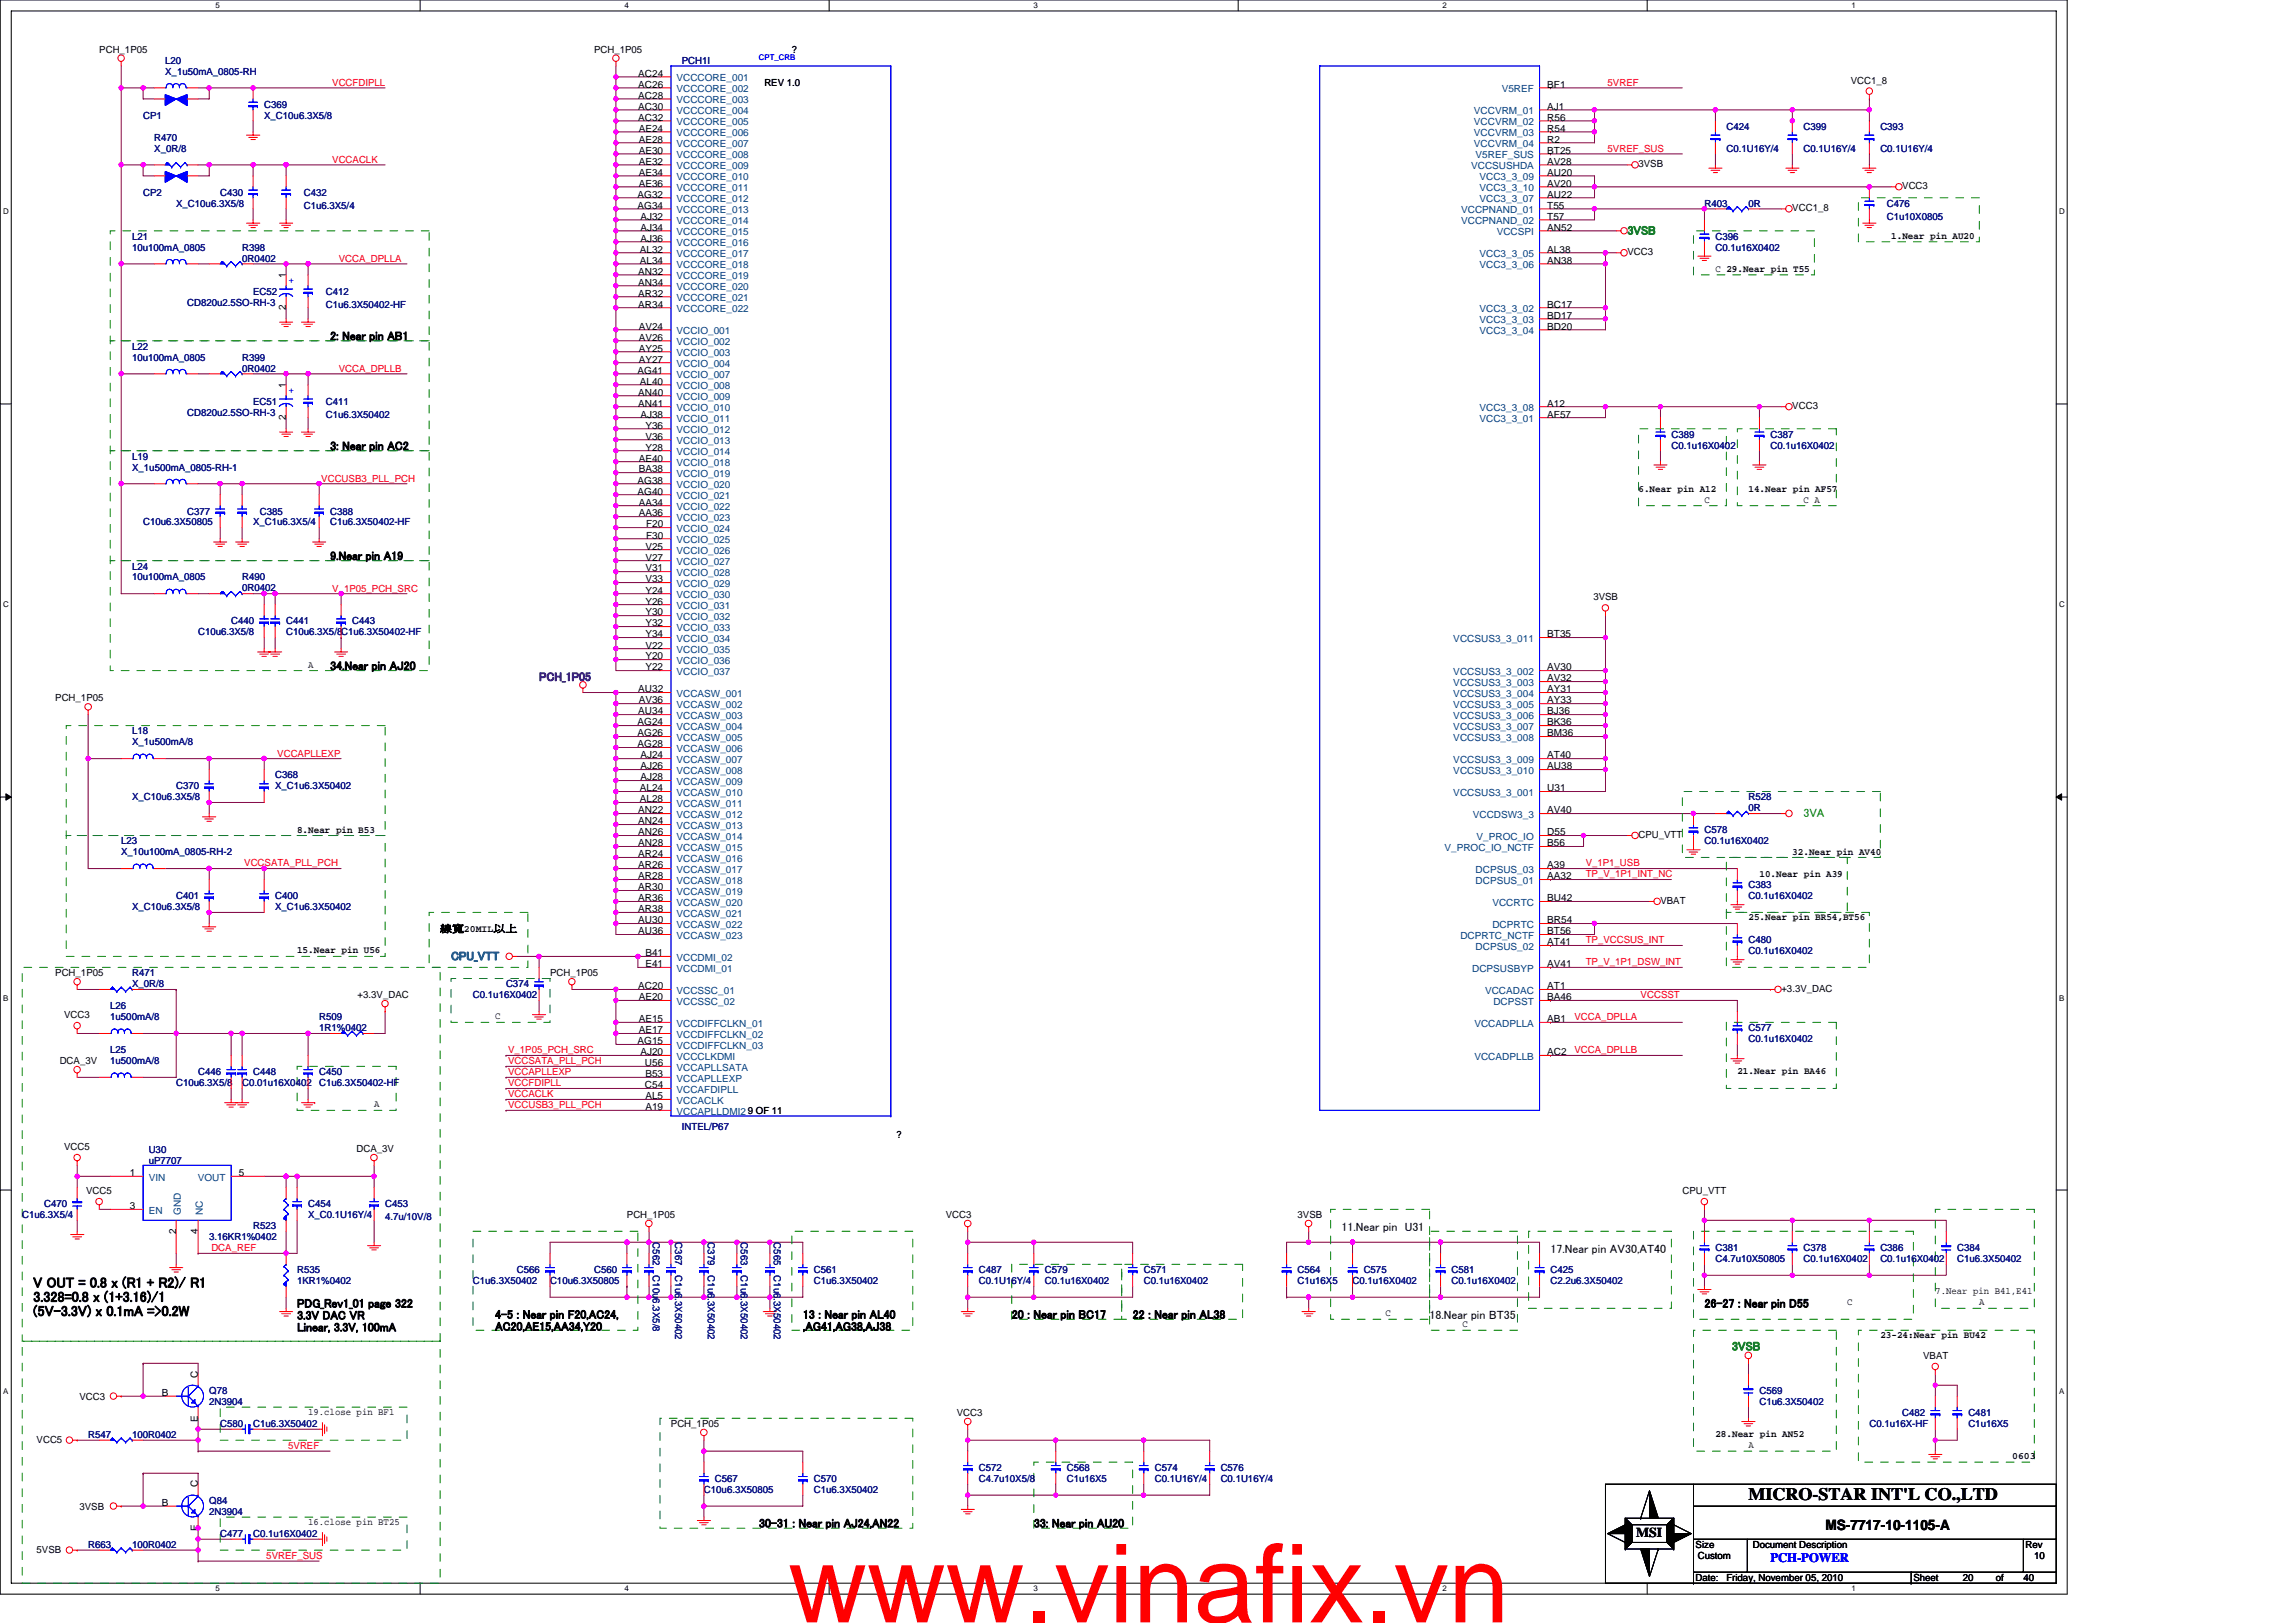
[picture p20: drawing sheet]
<svg xmlns="http://www.w3.org/2000/svg" width="297mm" height="210mm" viewBox="0 0 297 210" stroke-linecap="round" stroke-linejoin="round" font-family="sans-serif">
<defs><g id="words">
<text font-size="14.1" fill="#f00" x="102" y="209.9">www.vinafix.vn</text>
<text font-size="2.3" x="226.2" y="194.1">MICRO-STAR INT'L CO.,LTD</text>
<g font-size="1.8">
<text x="4.3" y="166.6">V OUT = 0.8 x (R1 + R2)/ R1</text>
<text x="4.3" y="168.4">3.328=0.8 x (1+3.16)/1</text>
<text x="4.3" y="170.3">(5V-3.3V) x 0.1mA =&gt;0.2W</text>
<text x="236.2" y="198">MS-7717-10-1105-A</text>
<text x="211.7" y="198.9">MSI</text>
</g>
<text font-size="1.7" fill="#00f" x="229" y="202.1">PCH-POWER</text>
<g font-size="1.5" fill="#008000">
<text x="210.5" y="30.4">3VSB</text>
<text x="233.3" y="105.7">3VA</text>
<text x="224.1" y="174.7">3VSB</text>
</g>
<g font-size="1.5">
<text x="42.7" y="44">2: Near pin AB1</text>
<text x="42.7" y="58.2">3: Near pin AC2</text>
<text x="42.7" y="72.5">9.Near pin A19</text>
<text x="42.7" y="86.7">34.Near pin AJ20</text>
<text x="173.6" y="159.2">11.Near pin U31</text>
<text x="200.6" y="162.1">17.Near pin AV30,AT40</text>
<text x="38.4" y="169.2">PDG_Rev1_01 page 322</text>
<text x="38.4" y="170.7">3.3V DAC VR</text>
<text x="38.4" y="172.3">Linear, 3.3V, 100mA</text>
<text x="64" y="170.6">4-5 : Near pin F20,AC24,</text>
<text x="64" y="172.1">AC20,AE15,AA34,Y20</text>
<text x="103.9" y="170.6">13 : Near pin AL40</text>
<text x="103.9" y="172.1">,AG41,AG38,AJ38</text>
<text x="130.9" y="170.6">20 : Near pin BC17</text>
<text x="146.5" y="170.6">22 : Near pin AL38</text>
<text x="185" y="170.6">18.Near pin BT35</text>
<text x="220.5" y="169.2">26-27 : Near pin D55</text>
<text x="98.2" y="197.6">30-31 : Near pin AJ24,AN22</text>
<text x="133.7" y="197.6">33: Near pin AU20</text>
</g>
<text font-size="1.5" fill="#400080" x="69.7" y="88.1">PCH_1P05</text>
<text font-size="1.5" fill="#004080" x="58.4" y="124.2">CPU_VTT</text>
<g font-size="1.3">
<text x="12.8" y="6.8">PCH_1P05</text>
<text x="76.9" y="6.8">PCH_1P05</text>
<text x="82.6" y="11.3">AC26</text>
<text x="82.6" y="9.9">AC24</text>
<text x="98.9" y="11.1">REV 1.0</text>
<text x="102.4" y="6.8">?</text>
<text x="200.2" y="11.3">BF1</text>
<text x="239.4" y="10.8">VCC1_8</text>
<text x="82.6" y="15.6">AC32</text>
<text x="82.6" y="14.2">AC30</text>
<text x="82.6" y="12.8">AC28</text>
<text x="82.6" y="17">AE24</text>
<text x="200.2" y="15.6">R56</text>
<text x="200.2" y="17">R54</text>
<text x="200.2" y="14.2">AJ1</text>
<text x="82.6" y="22.7">AE34</text>
<text x="82.6" y="21.3">AE32</text>
<text x="82.6" y="19.9">AE30</text>
<text x="82.6" y="18.5">AE28</text>
<text x="200.2" y="22.7">AU20</text>
<text x="200.2" y="21.3">AV28</text>
<text x="200.2" y="19.9">BT25</text>
<text x="200.2" y="18.5">R2</text>
<text x="212" y="21.6">3VSB</text>
<text x="82.5" y="27">AG34</text>
<text x="82.5" y="25.6">AG32</text>
<text x="82.6" y="24.2">AE36</text>
<text x="82.8" y="29.8">AJ34</text>
<text x="82.8" y="28.4">AJ32</text>
<text x="200.2" y="25.6">AU22</text>
<text x="200.2" y="24.2">AV20</text>
<text x="200.2" y="29.8">AN52</text>
<text x="200.2" y="28.4">T57</text>
<text x="200.2" y="27">T55</text>
<text x="231.9" y="27.3">VCC1_8</text>
<text x="246.1" y="24.5">VCC3</text>
<text x="37" y="36" transform="rotate(-90 37 36)">1</text>
<text x="82.6" y="35.5">AN32</text>
<text x="82.8" y="34.1">AL34</text>
<text x="82.8" y="32.7">AL32</text>
<text x="82.8" y="31.3">AJ36</text>
<text x="200.2" y="34.1">AN38</text>
<text x="200.2" y="32.7">AL38</text>
<text x="210.5" y="33">VCC3</text>
<text x="221.9" y="35.2">C 29.Near pin T55</text>
<text x="244.7" y="30.9">1.Near pin AU20</text>
<text x="37" y="40.1" transform="rotate(-90 37 40.1)">2</text>
<text x="82.6" y="39.8">AR34</text>
<text x="82.6" y="38.4">AR32</text>
<text x="82.6" y="37">AN34</text>
<text x="200.2" y="41.2">BD17</text>
<text x="200.2" y="39.8">BC17</text>
<text x="82.6" y="46.9">AY27</text>
<text x="82.6" y="45.5">AY25</text>
<text x="82.6" y="44.1">AV26</text>
<text x="82.6" y="42.7">AV24</text>
<text x="200.2" y="42.7">BD20</text>
<text x="37" y="50.2" transform="rotate(-90 37 50.2)">1</text>
<text x="82.5" y="48.3">AG41</text>
<text x="82.6" y="51.2">AN40</text>
<text x="82.6" y="52.6">AN41</text>
<text x="82.8" y="49.8">AL40</text>
<text x="200.2" y="52.6">A12</text>
<text x="231.9" y="52.9">VCC3</text>
<text x="37" y="54.3" transform="rotate(-90 37 54.3)">2</text>
<text x="82.6" y="59.7">AE40</text>
<text x="82.8" y="54">AJ38</text>
<text x="83.5" y="58.3">Y28</text>
<text x="83.5" y="55.5">Y36</text>
<text x="83.5" y="56.9">V36</text>
<text x="200.2" y="54">AF57</text>
<text x="82.5" y="64">AG40</text>
<text x="82.5" y="62.6">AG38</text>
<text x="82.6" y="61.1">BA38</text>
<text x="82.6" y="65.4">AA34</text>
<text x="212" y="63.6">6.Near pin A12</text>
<text x="220.5" y="65">C</text>
<text x="226.2" y="63.6">14.Near pin AF57</text>
<text x="233.3" y="65">C A</text>
<text x="82.6" y="66.8">AA36</text>
<text x="83.5" y="71.1">V25</text>
<text x="83.6" y="68.2">F20</text>
<text x="83.6" y="69.7">F30</text>
<text x="83.5" y="76.8">Y24</text>
<text x="83.5" y="75.4">V33</text>
<text x="83.5" y="73.9">V31</text>
<text x="83.5" y="72.5">V27</text>
<text x="206.1" y="77.7">3VSB</text>
<text x="83.5" y="83.9">V22</text>
<text x="83.5" y="82.5">Y34</text>
<text x="83.5" y="78.2">Y26</text>
<text x="83.5" y="81">Y32</text>
<text x="83.5" y="79.6">Y30</text>
<text x="200.2" y="82.5">BT35</text>
<text x="39.9" y="86.4">A</text>
<text x="82.6" y="89.6">AU32</text>
<text x="83.5" y="85.3">Y20</text>
<text x="83.5" y="86.7">Y22</text>
<text x="200.2" y="89.6">AY31</text>
<text x="200.2" y="88.2">AV32</text>
<text x="200.2" y="86.7">AV30</text>
<text x="7.2" y="90.7">PCH_1P05</text>
<text x="82.5" y="95.3">AG26</text>
<text x="82.5" y="93.9">AG24</text>
<text x="82.6" y="92.4">AU34</text>
<text x="82.6" y="91">AV36</text>
<text x="200.2" y="95.3">BM36</text>
<text x="200.2" y="93.9">BK36</text>
<text x="200.2" y="92.4">BJ36</text>
<text x="200.2" y="91">AY33</text>
<text x="82.5" y="96.7">AG28</text>
<text x="82.8" y="98.1">AJ24</text>
<text x="82.8" y="101">AJ28</text>
<text x="82.8" y="99.5">AJ26</text>
<text x="200.2" y="99.5">AU38</text>
<text x="200.2" y="98.1">AT40</text>
<text x="38.4" y="107.7">8.Near pin B53</text>
<text x="82.6" y="106.7">AN24</text>
<text x="82.6" y="105.2">AN22</text>
<text x="82.8" y="103.8">AL28</text>
<text x="82.8" y="102.4">AL24</text>
<text x="200.2" y="105.2">AV40</text>
<text x="200.2" y="102.4">U31</text>
<text x="82.6" y="113.8">AR28</text>
<text x="82.6" y="112.4">AR26</text>
<text x="82.6" y="110.9">AR24</text>
<text x="82.6" y="109.5">AN28</text>
<text x="82.6" y="108.1">AN26</text>
<text x="200.2" y="113.8">AA32</text>
<text x="200.2" y="112.4">A39</text>
<text x="200.2" y="108.1">D55</text>
<text x="200.2" y="109.5">B56</text>
<text x="212" y="108.4">CPU_VTT</text>
<text x="227.6" y="113.4">10.Near pin A39</text>
<text x="231.9" y="110.6">32.Near pin AV40</text>
<text x="82.6" y="119.5">AU30</text>
<text x="82.6" y="118">AR38</text>
<text x="82.6" y="116.6">AR36</text>
<text x="82.6" y="115.2">AR30</text>
<text x="200.2" y="119.5">BR54</text>
<text x="200.2" y="116.6">BU42</text>
<text x="214.8" y="116.9">VBAT</text>
<text x="226.2" y="119.1">25.Near pin BR54,BT56</text>
<text x="38.4" y="123.4">15.Near pin U56</text>
<text x="56.9" y="120.5">線寬20MIL以上</text>
<text x="82.6" y="120.9">AU36</text>
<text x="83.5" y="125.1">E41</text>
<text x="83.5" y="123.7">B41</text>
<text x="200.2" y="125.1">AV41</text>
<text x="200.2" y="122.3">AT41</text>
<text x="200.2" y="120.9">BT56</text>
<text x="7.2" y="126.3">PCH_1P05</text>
<text x="8.3" y="131.7">VCC3</text>
<text x="46.3" y="129.2">+3.3V_DAC</text>
<text x="64" y="131.9">C</text>
<text x="71.2" y="126.3">PCH_1P05</text>
<text x="82.6" y="128">AC20</text>
<text x="82.6" y="129.4">AE20</text>
<text x="200.2" y="129.4">BA46</text>
<text x="200.2" y="128">AT1</text>
<text x="230.5" y="128.3">+3.3V_DAC</text>
<text x="7.7" y="137.7">DCA_3V</text>
<text x="82.5" y="135.1">AG15</text>
<text x="82.6" y="133.7">AE17</text>
<text x="82.6" y="132.2">AE15</text>
<text x="82.8" y="136.5">AJ20</text>
<text x="83.4" y="137.9">U56</text>
<text x="200.2" y="136.5">AC2</text>
<text x="200.2" y="132.2">AB1</text>
<text x="48.4" y="143.3">A</text>
<text x="83.4" y="140.8">C54</text>
<text x="83.5" y="143.6">A19</text>
<text x="83.5" y="142.2">AL5</text>
<text x="83.5" y="139.4">B53</text>
<text x="224.8" y="139">21.Near pin BA46</text>
<text x="8.3" y="148.8">VCC5</text>
<text x="46.1" y="149.1">DCA_3V</text>
<text x="96.7" y="144.1">9 OF 11</text>
<text x="116" y="147.2">?</text>
<text x="11.1" y="154.5">VCC5</text>
<text x="16.8" y="152.2">1</text>
<text x="30.9" y="152.2">5</text>
<text x="217.7" y="154.5">CPU_VTT</text>
<text x="16.8" y="156.4">3</text>
<text x="22.8" y="159.6" transform="rotate(-90 22.8 159.6)">2</text>
<text x="25.6" y="159.6" transform="rotate(-90 25.6 159.6)">4</text>
<text x="81.1" y="157.6">PCH_1P05</text>
<text x="122.4" y="157.6">VCC3</text>
<text x="167.9" y="157.6">3VSB</text>
<text x="250.4" y="167.4">7.Near pin B41,E41</text>
<text x="179.3" y="170.3">C</text>
<text x="189.2" y="171.7">C</text>
<text x="239" y="168.9">C</text>
<text x="243.3" y="173.1">23-24:Near pin BU42</text>
<text x="256.1" y="168.9">A</text>
<text x="25.6" y="178.2" transform="rotate(-90 25.6 178.2)">C</text>
<text x="248.8" y="175.8">VBAT</text>
<text x="10.3" y="181.1">VCC3</text>
<text x="20.9" y="180.6">B</text>
<text x="25.6" y="183.9" transform="rotate(-90 25.6 183.9)">E</text>
<text x="39.9" y="183.1">19.close pin BF1</text>
<text x="86.8" y="184.6">PCH_1P05</text>
<text x="123.8" y="183.2">VCC3</text>
<text x="221.9" y="185.9">28.Near pin AN52</text>
<text x="4.7" y="186.8">VCC5</text>
<text x="226.2" y="187.4">A</text>
<text x="260.3" y="188.8">0603</text>
<text x="10.3" y="195.3">3VSB</text>
<text x="20.9" y="194.8">B</text>
<text x="25.6" y="192.4" transform="rotate(-90 25.6 192.4)">C</text>
<text x="39.9" y="197.3">16.close pin BT25</text>
<text x="4.7" y="201">5VSB</text>
<text x="25.6" y="198.1" transform="rotate(-90 25.6 198.1)">E</text>
<text x="219.4" y="200.3">Size</text>
<text x="219.6" y="201.7">Custom</text>
<text x="226.8" y="200.3">Document Description</text>
<text x="262" y="200.3">Rev</text>
<text x="263.2" y="201.7">10</text>
<text x="219.4" y="204.5">Date:</text>
<text x="223.3" y="204.5">Friday, November 05, 2010</text>
<text x="247.5" y="204.5">Sheet</text>
<text x="253.9" y="204.5">20</text>
<text x="258.2" y="204.5">of</text>
<text x="261.8" y="204.5">40</text>
</g>
<g font-size="1.3" fill="#000080">
<text x="21.4" y="8.3">L20</text>
<text x="21.4" y="9.7">X_1u50mA_0805-RH</text>
<text x="88.2" y="8.3">PCH1I</text>
<text x="18.5" y="15.4">CP1</text>
<text x="34.2" y="13.9">C369</text>
<text x="34.2" y="15.4">X_C10u6.3X5/8</text>
<text x="223.3" y="16.8">C424</text>
<text x="233.3" y="16.8">C399</text>
<text x="243.3" y="16.8">C393</text>
<text x="20" y="18.2">R470</text>
<text x="20" y="19.6">X_0R/8</text>
<text x="223.3" y="19.6">C0.1U16Y/4</text>
<text x="233.3" y="19.6">C0.1U16Y/4</text>
<text x="243.3" y="19.6">C0.1U16Y/4</text>
<text x="18.5" y="25.3">CP2</text>
<text x="22.8" y="26.7">X_C10u6.3X5/8</text>
<text x="28.5" y="25.3">C430</text>
<text x="39.3" y="25.3">C432</text>
<text x="39.3" y="27">C1u6.3X5/4</text>
<text x="220.5" y="26.7">R403</text>
<text x="226.2" y="26.7">0R</text>
<text x="244.1" y="26.7">C476</text>
<text x="244.1" y="28.4">C1u10X0805</text>
<text x="17.1" y="31">L21</text>
<text x="17.1" y="32.4">10u100mA_0805</text>
<text x="31.3" y="32.4">R398</text>
<text x="31.3" y="33.8">0R0402</text>
<text x="221.9" y="31">C396</text>
<text x="221.9" y="32.4">C0.1u16X0402</text>
<text x="24.2" y="39.5">CD820u2.5SO-RH-3</text>
<text x="32.7" y="38.1">EC52</text>
<text x="42.1" y="38.1">C412</text>
<text x="42.1" y="39.8">C1u6.3X50402-HF</text>
<text x="17.1" y="45.2">L22</text>
<text x="17.1" y="46.7">10u100mA_0805</text>
<text x="31.3" y="46.7">R399</text>
<text x="24.2" y="53.8">CD820u2.5SO-RH-3</text>
<text x="31.3" y="48.1">0R0402</text>
<text x="32.7" y="52.3">EC51</text>
<text x="42.1" y="52.3">C411</text>
<text x="17.1" y="59.5">L19</text>
<text x="42.1" y="54.1">C1u6.3X50402</text>
<text x="216.2" y="56.6">C389</text>
<text x="216.2" y="58">C0.1u16X0402</text>
<text x="229" y="56.6">C387</text>
<text x="229" y="58">C0.1u16X0402</text>
<text x="17.1" y="60.9">X_1u500mA_0805-RH-1</text>
<text x="18.5" y="68">C10u6.3X50805</text>
<text x="24.2" y="66.6">C377</text>
<text x="32.7" y="68">X_C1u6.3X5/4</text>
<text x="33.6" y="66.6">C385</text>
<text x="42.7" y="66.6">C388</text>
<text x="42.7" y="68">C1u6.3X50402-HF</text>
<text x="17.1" y="73.7">L24</text>
<text x="17.1" y="75.1">10u100mA_0805</text>
<text x="31.3" y="75.1">R490</text>
<text x="31.3" y="76.5">0R0402</text>
<text x="25.6" y="82.2">C10u6.3X5/8</text>
<text x="29.9" y="80.8">C440</text>
<text x="37" y="80.8">C441</text>
<text x="37" y="82.2">C10u6.3X5/8C1u6.3X50402-HF</text>
<text x="45.5" y="80.8">C443</text>
<text x="17.1" y="95">L18</text>
<text x="17.1" y="96.4">X_1u500mA/8</text>
<text x="35.6" y="100.7">C368</text>
<text x="17.1" y="103.5">X_C10u6.3X5/8</text>
<text x="22.8" y="102.1">C370</text>
<text x="35.6" y="102.1">X_C1u6.3X50402</text>
<text x="220.5" y="107.8">C578</text>
<text x="226.2" y="103.5">R528</text>
<text x="226.2" y="105">0R</text>
<text x="15.7" y="109.2">L23</text>
<text x="15.7" y="110.7">X_10u100mA_0805-RH-2</text>
<text x="220.5" y="109.2">C0.1u16X0402</text>
<text x="17.1" y="117.8">X_C10u6.3X5/8</text>
<text x="22.8" y="116.4">C401</text>
<text x="35.6" y="116.4">C400</text>
<text x="35.6" y="117.8">X_C1u6.3X50402</text>
<text x="226.2" y="114.9">C383</text>
<text x="226.2" y="116.4">C0.1u16X0402</text>
<text x="226.2" y="122">C480</text>
<text x="226.2" y="123.5">C0.1u16X0402</text>
<text x="14.3" y="130.6">L26</text>
<text x="14.3" y="132">1u500mA/8</text>
<text x="17.1" y="126.3">R471</text>
<text x="17.1" y="127.7">X_0R/8</text>
<text x="41.3" y="132">R509</text>
<text x="61.2" y="129.2">C0.1u16X0402</text>
<text x="65.5" y="127.7">C374</text>
<text x="14.3" y="136.3">L25</text>
<text x="14.3" y="137.7">1u500mA/8</text>
<text x="41.3" y="133.4">1R1%0402</text>
<text x="226.2" y="133.4">C577</text>
<text x="226.2" y="134.9">C0.1u16X0402</text>
<text x="22.8" y="140.5">C10u6.3X5/8</text>
<text x="25.6" y="139.1">C446</text>
<text x="31.3" y="140.5">C0.01u16X0402</text>
<text x="32.7" y="139.1">C448</text>
<text x="41.3" y="139.1">C450</text>
<text x="41.3" y="140.5">C1u6.3X50402-HF</text>
<text x="19.2" y="149.2">U30</text>
<text x="88.2" y="146.2">INTEL/P67</text>
<text x="19.2" y="150.6">uP7707</text>
<text x="2.9" y="157.6">C1u6.3X5/4</text>
<text x="5.7" y="156.2">C470</text>
<text x="27.1" y="160.4">3.16KR1%0402</text>
<text x="32.7" y="159">R523</text>
<text x="39.9" y="156.2">C454</text>
<text x="39.9" y="157.6">X_C0.1U16Y/4</text>
<text x="49.8" y="156.2">C453</text>
<text x="49.8" y="157.9">4.7u/10V/8</text>
<text x="84.5" y="160.7" transform="rotate(90 84.5 160.7)">C562</text>
<text x="87.3" y="160.7" transform="rotate(90 87.3 160.7)">C367</text>
<text x="91.6" y="160.7" transform="rotate(90 91.6 160.7)">C379</text>
<text x="95.9" y="160.7" transform="rotate(90 95.9 160.7)">C563</text>
<text x="100.1" y="160.7" transform="rotate(90 100.1 160.7)">C565</text>
<text x="221.9" y="161.9">C381</text>
<text x="233.3" y="161.9">C378</text>
<text x="243.3" y="161.9">C386</text>
<text x="253.2" y="161.9">C384</text>
<text x="38.4" y="164.7">R535</text>
<text x="38.4" y="166.1">1KR1%0402</text>
<text x="61.2" y="166.1">C1u6.3X50402</text>
<text x="66.9" y="164.7">C566</text>
<text x="71.2" y="166.1">C10u6.3X50805</text>
<text x="76.9" y="164.7">C560</text>
<text x="84.5" y="165" transform="rotate(90 84.5 165)">C10u6.3X5/8</text>
<text x="87.3" y="165" transform="rotate(90 87.3 165)">C1u6.3X50402</text>
<text x="91.6" y="165" transform="rotate(90 91.6 165)">C1u6.3X50402</text>
<text x="95.9" y="165" transform="rotate(90 95.9 165)">C1u6.3X50402</text>
<text x="100.1" y="165" transform="rotate(90 100.1 165)">C1u6.3X50402</text>
<text x="105.3" y="164.7">C561</text>
<text x="105.3" y="166.1">C1u6.3X50402</text>
<text x="126.6" y="164.7">C487</text>
<text x="126.6" y="166.1">C0.1U16Y/4</text>
<text x="135.2" y="164.7">C579</text>
<text x="135.2" y="166.1">C0.1u16X0402</text>
<text x="148" y="164.7">C571</text>
<text x="148" y="166.1">C0.1u16X0402</text>
<text x="167.9" y="164.7">C564</text>
<text x="167.9" y="166.1">C1u16X5</text>
<text x="175" y="166.1">C0.1u16X0402</text>
<text x="176.4" y="164.7">C575</text>
<text x="187.8" y="164.7">C581</text>
<text x="187.8" y="166.1">C0.1u16X0402</text>
<text x="200.6" y="164.7">C425</text>
<text x="200.6" y="166.1">C2.2u6.3X50402</text>
<text x="221.9" y="163.3">C4.7u10X50805</text>
<text x="233.3" y="163.3">C0.1u16X0402</text>
<text x="243.3" y="163.3">C0.1u16X0402</text>
<text x="253.2" y="163.3">C1u6.3X50402</text>
<text x="27.1" y="180.4">Q78</text>
<text x="27.1" y="181.8">2N3904</text>
<text x="28.5" y="184.6">C580</text>
<text x="32.7" y="184.6">C1u6.3X50402</text>
<text x="227.6" y="180.4">C569</text>
<text x="227.6" y="181.8">C1u6.3X50402</text>
<text x="241.8" y="184.6">C0.1u16X-HF</text>
<text x="246.1" y="183.2">C482</text>
<text x="254.7" y="183.2">C481</text>
<text x="254.7" y="184.6">C1u16X5</text>
<text x="11.4" y="186.1">R547</text>
<text x="17.1" y="186.1">100R0402</text>
<text x="92.5" y="191.7">C567</text>
<text x="105.3" y="191.7">C570</text>
<text x="126.6" y="190.3">C572</text>
<text x="126.6" y="191.7">C4.7u10X5/8</text>
<text x="138" y="190.3">C568</text>
<text x="138" y="191.7">C1u16X5</text>
<text x="149.4" y="190.3">C574</text>
<text x="149.4" y="191.7">C0.1U16Y/4</text>
<text x="157.9" y="190.3">C576</text>
<text x="157.9" y="191.7">C0.1U16Y/4</text>
<text x="27.1" y="194.6">Q84</text>
<text x="27.1" y="196">2N3904</text>
<text x="91.1" y="193.2">C10u6.3X50805</text>
<text x="105.3" y="193.2">C1u6.3X50402</text>
<text x="11.4" y="200.3">R663</text>
<text x="17.1" y="200.3">100R0402</text>
<text x="28.5" y="198.9">C477</text>
<text x="32.7" y="198.9">C0.1u16X0402</text>
</g>
<g font-size="1.3" fill="#f00">
<text x="43" y="11.1">VCCFDIPLL</text>
<text x="208" y="11.1">5VREF</text>
<text x="43" y="21.1">VCCACLK</text>
<text x="208" y="19.6">5VREF_SUS</text>
<text x="43.8" y="33.9">VCCA_DPLLA</text>
<text x="43.8" y="48.1">VCCA_DPLLB</text>
<text x="41.6" y="62.3">VCCUSB3_PLL_PCH</text>
<text x="43" y="76.5">V_1P05_PCH_SRC</text>
<text x="35.9" y="97.9">VCCAPLLEXP</text>
<text x="31.6" y="112.1">VCCSATA_PLL_PCH</text>
<text x="205.1" y="112.1">V_1P1_USB</text>
<text x="205.1" y="113.5">TP_V_1P1_INT_NC</text>
<text x="205.1" y="122">TP_VCCSUS_INT</text>
<text x="205.1" y="124.9">TP_V_1P1_DSW_INT</text>
<text x="203.7" y="132">VCCA_DPLLA</text>
<text x="212.3" y="129.2">VCCSST</text>
<text x="65.7" y="137.7">VCCSATA_PLL_PCH</text>
<text x="65.7" y="136.3">V_1P05_PCH_SRC</text>
<text x="203.7" y="136.3">VCCA_DPLLB</text>
<text x="65.7" y="139.1">VCCAPLLEXP</text>
<text x="65.7" y="140.5">VCCFDIPLL</text>
<text x="65.7" y="143.4">VCCUSB3_PLL_PCH</text>
<text x="65.7" y="142">VCCACLK</text>
<text x="27.3" y="161.9">DCA_REF</text>
<text x="37.3" y="187.5">5VREF</text>
<text x="34.5" y="201.7">5VREF_SUS</text>
</g>
<g font-size="1.3" fill="#004080">
<text x="87.5" y="11.9">VCCCORE_002</text>
<text x="87.5" y="10.5">VCCCORE_001</text>
<text x="194.3" y="11.9">V5REF</text>
<text x="87.5" y="17.6">VCCCORE_006</text>
<text x="87.5" y="16.2">VCCCORE_005</text>
<text x="87.5" y="14.8">VCCCORE_004</text>
<text x="87.5" y="13.4">VCCCORE_003</text>
<text x="190.7" y="16.2">VCCVRM_02</text>
<text x="190.7" y="17.6">VCCVRM_03</text>
<text x="190.7" y="14.8">VCCVRM_01</text>
<text x="87.5" y="23.3">VCCCORE_010</text>
<text x="87.5" y="21.9">VCCCORE_009</text>
<text x="87.5" y="20.5">VCCCORE_008</text>
<text x="87.5" y="19">VCCCORE_007</text>
<text x="190.3" y="21.9">VCCSUSHDA</text>
<text x="190.7" y="19">VCCVRM_04</text>
<text x="190.9" y="20.5">V5REF_SUS</text>
<text x="191.4" y="23.3">VCC3_3_09</text>
<text x="87.5" y="29">VCCCORE_014</text>
<text x="87.5" y="27.6">VCCCORE_013</text>
<text x="87.5" y="26.2">VCCCORE_012</text>
<text x="87.5" y="24.7">VCCCORE_011</text>
<text x="189" y="29">VCCPNAND_02</text>
<text x="189" y="27.6">VCCPNAND_01</text>
<text x="191.4" y="26.2">VCC3_3_07</text>
<text x="191.4" y="24.7">VCC3_3_10</text>
<text x="87.5" y="34.7">VCCCORE_018</text>
<text x="87.5" y="33.3">VCCCORE_017</text>
<text x="87.5" y="31.9">VCCCORE_016</text>
<text x="87.5" y="30.4">VCCCORE_015</text>
<text x="191.4" y="34.7">VCC3_3_06</text>
<text x="191.4" y="33.3">VCC3_3_05</text>
<text x="193.6" y="30.4">VCCSPI</text>
<text x="87.5" y="40.4">VCCCORE_022</text>
<text x="87.5" y="39">VCCCORE_021</text>
<text x="87.5" y="37.5">VCCCORE_020</text>
<text x="87.5" y="36.1">VCCCORE_019</text>
<text x="191.4" y="41.8">VCC3_3_03</text>
<text x="191.4" y="40.4">VCC3_3_02</text>
<text x="87.5" y="47.5">VCCIO_004</text>
<text x="87.5" y="46.1">VCCIO_003</text>
<text x="87.5" y="44.7">VCCIO_002</text>
<text x="87.5" y="43.2">VCCIO_001</text>
<text x="191.4" y="43.2">VCC3_3_04</text>
<text x="87.5" y="50.4">VCCIO_008</text>
<text x="87.5" y="51.8">VCCIO_009</text>
<text x="87.5" y="53.2">VCCIO_010</text>
<text x="87.5" y="48.9">VCCIO_007</text>
<text x="191.4" y="53.2">VCC3_3_08</text>
<text x="87.5" y="58.9">VCCIO_014</text>
<text x="87.5" y="54.6">VCCIO_011</text>
<text x="87.5" y="56">VCCIO_012</text>
<text x="87.5" y="57.5">VCCIO_013</text>
<text x="191.4" y="54.6">VCC3_3_01</text>
<text x="87.5" y="61.7">VCCIO_019</text>
<text x="87.5" y="64.6">VCCIO_021</text>
<text x="87.5" y="63.2">VCCIO_020</text>
<text x="87.5" y="66">VCCIO_022</text>
<text x="87.5" y="60.3">VCCIO_018</text>
<text x="87.5" y="68.8">VCCIO_024</text>
<text x="87.5" y="67.4">VCCIO_023</text>
<text x="87.5" y="71.7">VCCIO_026</text>
<text x="87.5" y="70.3">VCCIO_025</text>
<text x="87.5" y="77.4">VCCIO_030</text>
<text x="87.5" y="75.9">VCCIO_029</text>
<text x="87.5" y="74.5">VCCIO_028</text>
<text x="87.5" y="73.1">VCCIO_027</text>
<text x="87.5" y="83.1">VCCIO_034</text>
<text x="87.5" y="78.8">VCCIO_031</text>
<text x="87.5" y="81.6">VCCIO_033</text>
<text x="87.5" y="80.2">VCCIO_032</text>
<text x="188" y="83.1">VCCSUS3_3_011</text>
<text x="87.5" y="84.5">VCCIO_035</text>
<text x="87.5" y="85.9">VCCIO_036</text>
<text x="87.5" y="87.3">VCCIO_037</text>
<text x="188" y="88.8">VCCSUS3_3_003</text>
<text x="188" y="87.3">VCCSUS3_3_002</text>
<text x="87.5" y="90.2">VCCASW_001</text>
<text x="87.5" y="91.6">VCCASW_002</text>
<text x="87.5" y="93">VCCASW_003</text>
<text x="87.5" y="95.9">VCCASW_005</text>
<text x="87.5" y="94.4">VCCASW_004</text>
<text x="188" y="95.9">VCCSUS3_3_008</text>
<text x="188" y="94.4">VCCSUS3_3_007</text>
<text x="188" y="93">VCCSUS3_3_006</text>
<text x="188" y="91.6">VCCSUS3_3_005</text>
<text x="188" y="90.2">VCCSUS3_3_004</text>
<text x="87.5" y="97.3">VCCASW_006</text>
<text x="87.5" y="98.7">VCCASW_007</text>
<text x="87.5" y="101.6">VCCASW_009</text>
<text x="87.5" y="100.1">VCCASW_008</text>
<text x="188" y="100.1">VCCSUS3_3_010</text>
<text x="188" y="98.7">VCCSUS3_3_009</text>
<text x="87.5" y="107.3">VCCASW_013</text>
<text x="87.5" y="105.8">VCCASW_012</text>
<text x="87.5" y="104.4">VCCASW_011</text>
<text x="87.5" y="103">VCCASW_010</text>
<text x="188" y="103">VCCSUS3_3_001</text>
<text x="190.5" y="105.8">VCCDSW3_3</text>
<text x="87.5" y="112.9">VCCASW_017</text>
<text x="87.5" y="111.5">VCCASW_016</text>
<text x="87.5" y="110.1">VCCASW_015</text>
<text x="87.5" y="108.7">VCCASW_014</text>
<text x="186.9" y="110.1">V_PROC_IO_NCTF</text>
<text x="190.9" y="112.9">DCPSUS_03</text>
<text x="191" y="108.7">V_PROC_IO</text>
<text x="87.5" y="118.6">VCCASW_021</text>
<text x="87.5" y="117.2">VCCASW_020</text>
<text x="87.5" y="115.8">VCCASW_019</text>
<text x="87.5" y="114.4">VCCASW_018</text>
<text x="190.9" y="114.4">DCPSUS_01</text>
<text x="193.1" y="117.2">VCCRTC</text>
<text x="87.5" y="125.7">VCCDMI_01</text>
<text x="87.5" y="124.3">VCCDMI_02</text>
<text x="87.5" y="121.5">VCCASW_023</text>
<text x="87.5" y="120.1">VCCASW_022</text>
<text x="188.9" y="121.5">DCPRTC_NCTF</text>
<text x="190.5" y="125.7">DCPSUSBYP</text>
<text x="190.9" y="122.9">DCPSUS_02</text>
<text x="193.1" y="120.1">DCPRTC</text>
<text x="87.5" y="130">VCCSSC_02</text>
<text x="87.5" y="128.6">VCCSSC_01</text>
<text x="192.1" y="128.6">VCCADAC</text>
<text x="193.2" y="130">DCPSST</text>
<text x="87.5" y="137.1">VCCCLKDMI</text>
<text x="87.5" y="135.7">VCCDIFFCLKN_03</text>
<text x="87.5" y="134.3">VCCDIFFCLKN_02</text>
<text x="87.5" y="132.8">VCCDIFFCLKN_01</text>
<text x="190.8" y="137.1">VCCADPLLB</text>
<text x="190.8" y="132.8">VCCADPLLA</text>
<text x="87.5" y="142.8">VCCACLK</text>
<text x="87.5" y="141.4">VCCAFDIPLL</text>
<text x="87.5" y="140">VCCAPLLEXP</text>
<text x="87.5" y="138.5">VCCAPLLSATA</text>
<text x="87.5" y="144.2">VCCAPLLDMI2</text>
<text x="19.2" y="152.8">VIN</text>
<text x="25.6" y="152.8">VOUT</text>
<text x="19.2" y="157">EN</text>
<text x="23.4" y="157.2" transform="rotate(-90 23.4 157.2)">GND</text>
<text x="26.2" y="157.2" transform="rotate(-90 26.2 157.2)">NC</text>
</g>
<g font-size="1.3" fill="#00f">
<text x="37.4" y="36" transform="rotate(90 37.4 36)">+</text>
<text x="37.4" y="50.2" transform="rotate(90 37.4 50.2)">+</text>
</g>
<g font-size="1">
<text x="27.9" y="1.1">5</text>
<text x="80.8" y="1.1">4</text>
<text x="133.7" y="1.1">3</text>
<text x="186.6" y="1.1">2</text>
<text x="239.5" y="1.1">1</text>
<text x=".4" y="27.7">D</text>
<text x="266.4" y="27.7">D</text>
<text x=".4" y="78.6">C</text>
<text x="266.4" y="78.6">C</text>
<text x=".4" y="129.5">B</text>
<text x="266.4" y="129.5">B</text>
<text x=".4" y="180.3">A</text>
<text x="266.4" y="180.3">A</text>
<text x="27.9" y="205.9">5</text>
<text x="80.8" y="205.9">4</text>
<text x="133.7" y="205.9">3</text>
<text x="186.6" y="205.9">2</text>
<text x="239.5" y="205.9">1</text>
</g>
<text font-size="1" fill="#00f" x="98.2" y="7.7">CPT_CRB</text>
</g></defs>
<path d="M0 0h267.4v206.2h-267.4zM1.5 1.4h264.5v203.4h-264.5z" fill="none" stroke="#000" stroke-width=".13"/>
<g fill="#fff">
<path d="M27.9 .1h.5v1.2h-.5z"/>
<path d="M27.9 205h.5v1.1h-.5z"/>
</g>
<path d="M54.4 0v1.4M54.4 204.8v1.4" fill="none" stroke="#000" stroke-width=".13"/>
<g fill="#fff">
<path d="M80.8 .1h.5v1.2h-.5z"/>
<path d="M80.8 205h.5v1.1h-.5z"/>
</g>
<path d="M107.3 0v1.4M107.3 204.8v1.4" fill="none" stroke="#000" stroke-width=".13"/>
<g fill="#fff">
<path d="M133.7 .1h.6v1.2h-.6z"/>
<path d="M133.7 205h.6v1.1h-.6z"/>
</g>
<path d="M160.2 0v1.4M160.2 204.8v1.4" fill="none" stroke="#000" stroke-width=".13"/>
<g fill="#fff">
<path d="M186.6 .1h.6v1.2h-.6z"/>
<path d="M186.6 205h.6v1.1h-.6z"/>
</g>
<path d="M213.1 0v1.4M213.1 204.8v1.4" fill="none" stroke="#000" stroke-width=".13"/>
<g fill="#fff">
<path d="M239.5 .1h.6v1.2h-.6z"/>
<path d="M239.5 205h.6v1.1h-.6z"/>
<path d="M.4 26.8h.7v1.2h-.7z"/>
<path d="M266.4 26.8h.7v1.2h-.7z"/>
<path d="M.4 77.7h.7v1.1h-.7z"/>
<path d="M266.4 77.7h.7v1.1h-.7z"/>
</g>
<path d="M0 52.3h1.5M266 52.3h1.4" fill="none" stroke="#000" stroke-width=".13"/>
<g fill="#fff">
<path d="M.4 128.5h.7v1.2h-.7z"/>
<path d="M266.4 128.5h.6v1.2h-.6z"/>
</g>
<path d="M0 103.1h1.5M266 103.1h1.4" fill="none" stroke="#000" stroke-width=".13"/>
<path d="M.8 102.7l.7 .4-.7 .4zM266 103.1l.7-.4v.8z" fill="#000" stroke="#000" stroke-width=".13"/>
<g fill="#fff">
<path d="M.4 179.4h.7v1.1h-.7z"/>
<path d="M266.4 179.4h.6v1.1h-.6z"/>
</g>
<g fill="none" stroke="#000" stroke-width=".13">
<path d="M0 154h1.5M266 154h1.4M207.7 192h58.3v12.8h-58.3zM208 198.4l2.3 1.2M210.3 196.4h6.2v4h-6.2zM210.3 199.6h.1M210.3 196.4l.8 .9M211.1 197.3h4.6v2.3h-4.6zM211.1 197.3h.1M211.1 199.6l-.8 .8M212.3 196.4h.1M213.4 192.9l-1.1 3.5"/>
<path d="M215.7 199.6l.8 .8M216.5 196.4h.1M216.5 197.3h.1M216.5 196.4l-.8 .9M216.5 197.3l2.3 1.1M219.1 194.9h46.9M219.1 199.1h46.9M219.1 192v12.8M226.1 199.1v4.3M261.8 199.1v4.3M210.3 200.4h.1M214.5 200.4h.1"/>
<path d="M214.5 200.4l-1.1 3.6M216.5 200.4h.1M219.1 203.4h46.9M219.1 204.8h.1M247.2 204.8h.1M247.2 203.4v1.4"/>
</g>
<g fill="none" stroke="#800040" stroke-width=".13">
<path d="M15.7 8.5v2.9M15.7 11.4h.1M15.7 11.4h2.8M15.7 11.4v37M18.5 11.4h.1M18.5 11.4v1.4h1.5M18.5 11.4h1.5M25.6 11.4h1.5M27.1 11.4h.1M27.1 11.4v1.4h-1.5M27.1 11.4h22.7M32.7 11.4h.1"/>
<path d="M32.7 15.6v1.5M79.7 11.4h5.7M79.7 12.8h5.7M79.7 14.2h5.7M79.7 15.6h5.7M79.7 17.1h5.7M79.7 18.5h.1M79.7 19.9h5.7M79.7 9.9h.1M79.7 11.4h.1M79.7 12.8h.1M79.7 15.6h.1"/>
<path d="M79.7 9.9v1.5M79.7 18.5v1.4M79.7 19.9h.1M79.7 17.1h.1M79.7 14.2h.1M79.7 8.5v1.4M79.7 11.4v7.1M79.7 19.9v18.5M79.7 18.5h5.7M79.7 9.9h5.7M200.6 19.9h.1M200.6 15.6h.1"/>
<path d="M200.6 17.1h5.7v1.4h-5.7M200.6 11.4h.1M200.6 17.1h.1M200.6 14.2h5.7M200.6 11.4h17.1M200.6 19.9h17.1M200.6 15.6h5.7M206.3 15.6v1.5M206.3 14.2v1.4M206.3 14.2h.1M206.3 14.2h35.5M221.9 19.9v1.4"/>
<path d="M221.9 14.2v1.4M221.9 14.2h.1M231.9 14.2h.1M231.9 19.9v1.4M231.9 14.2v1.4M241.8 12.8h.1M241.8 14.2v1.4M241.8 19.9v1.4M241.8 12.8v1.4M15.7 34.1h.1M15.7 21.3h.1M15.7 21.3h2.8"/>
<path d="M15.7 34.1h4.3M18.5 21.3h.1M18.5 21.3v1.5h1.5M18.5 21.3h1.5M25.6 21.3h1.5M25.6 34.1h1.5M27.1 21.3v1.5h-1.5M27.1 21.3h.1M27.1 21.3h22.7M32.7 34.1h4.3M32.7 27v1.4M32.7 21.3h.1"/>
<path d="M32.7 21.3v1.5M37 21.3h.1M37 21.3v1.5M37 34.1v1.5M37 27v1.4M37 34.1h.1M37 39.8v1.5M37 34.1h15.7M39.9 34.1v1.5M39.9 34.1h.1M39.9 39.8v1.5M79.7 21.3h5.7"/>
<path d="M79.7 22.8h5.7M79.7 24.2h5.7M79.7 25.6h5.7M79.7 27h5.7M79.7 28.4h5.7M79.7 29.9h5.7M79.7 31.3h5.7M79.7 32.7h5.7M79.7 34.1h5.7M79.7 35.6h5.7M79.7 37h5.7M79.7 38.4h.1"/>
<path d="M79.7 39.8h5.7M79.7 38.4v1.4M79.7 22.8h.1M79.7 35.6h.1M79.7 34.1h.1M79.7 37h.1M79.7 29.9h.1M79.7 25.6h.1M79.7 32.7h.1M79.7 28.4h.1M79.7 21.3h.1M79.7 24.2h.1"/>
<path d="M79.7 31.3h.1M79.7 39.8h.1M79.7 27h.1M79.7 39.8v2.9M79.7 38.4h5.7M200.6 34.1h7.1M200.6 39.8h7.1M200.6 27h5.7M200.6 22.8h5.7v1.4M200.6 29.9h8.5M200.6 24.2h5.7M200.6 32.7h7.1"/>
<path d="M200.6 21.3h9.9M206.3 27h14.2v1.4M206.3 27h.1M206.3 24.2h35.5M206.3 27v1.4h-5.7M206.3 24.2v1.4h-5.7M206.3 24.2h.1M207.7 32.7h.1M207.7 34.1h.1M207.7 32.7v10h-7.1M207.7 39.8h.1M207.7 32.7h1.4"/>
<path d="M220.5 27h.1M220.5 27h1.4M227.6 27h2.9M241.8 24.2h.1M241.8 24.2h2.9M15.7 48.4h4.3M15.7 48.4v14.2M25.6 48.4h1.5M32.7 48.4h4.3M37 48.4h.1M37 48.4h2.9M37 54v1.5"/>
<path d="M37 48.4v1.4M39.9 48.4h.1M39.9 54v1.5M39.9 48.4v1.4M39.9 48.4h12.8M79.7 42.7h.1M79.7 44.1h5.7M79.7 45.5h5.7M79.7 46.9h5.7M79.7 48.4h5.7M79.7 49.8h5.7M79.7 51.2h.1"/>
<path d="M79.7 52.6h5.7M79.7 54h5.7M79.7 55.5h5.7M79.7 56.9h5.7M79.7 58.3h.1M79.7 59.7h5.7M79.7 51.2v1.4M79.7 48.4h.1M79.7 55.5h.1M79.7 54h.1M79.7 46.9h.1M79.7 52.6h.1"/>
<path d="M79.7 59.7h.1M79.7 49.8h.1M79.7 45.5h.1M79.7 42.7v1.4M79.7 56.9h.1M79.7 44.1h.1M79.7 58.3v1.4M79.7 44.1v7.1M79.7 52.6v5.7M79.7 59.7v1.5M79.7 42.7h5.7M79.7 51.2h5.7"/>
<path d="M79.7 58.3h5.7M200.6 41.3h7.1M200.6 52.6h7.1M207.7 41.3h.1M207.7 52.6h.1M207.7 52.6h7.1M207.7 52.6v1.4h-7.1M214.8 52.6h.1M214.8 58.3v1.4M214.8 52.6h12.8M214.8 52.6v1.4M227.6 52.6h2.9"/>
<path d="M227.6 52.6h.1M227.6 58.3v1.4M227.6 52.6v1.4M15.7 62.6h4.3M15.7 62.6v14.2h4.3M15.7 62.6h.1M25.6 62.6h2.9M25.6 76.8h1.5M28.5 68.3v1.4M28.5 62.6h.1M28.5 62.6h2.8M28.5 62.6v1.4"/>
<path d="M31.3 62.6h.1M31.3 68.3v1.4M31.3 62.6v1.4M31.3 62.6h10M32.7 76.8h1.5M34.2 76.8h1.4M34.2 76.8h.1M34.2 76.8v1.4M35.6 76.8v1.4M35.6 76.8h.1M35.6 76.8h8.5M41.3 62.6h11.4"/>
<path d="M41.3 68.3v1.4M41.3 62.6h.1M41.3 62.6v1.4M44.1 76.8h8.6M44.1 76.8h.1M44.1 76.8v1.4M79.7 61.2h.1M79.7 62.6h5.7M79.7 64h5.7M79.7 65.4h5.7M79.7 66.8h5.7M79.7 68.3h5.7"/>
<path d="M79.7 69.7h5.7M79.7 71.1h5.7M79.7 72.5h5.7M79.7 74h.1M79.7 75.4h5.7M79.7 76.8h.1M79.7 78.2h5.7M79.7 79.7h5.7M79.7 79.7h.1M79.7 66.8h.1M79.7 62.6h.1M79.7 64h.1"/>
<path d="M79.7 61.2v1.4M79.7 78.2h.1M79.7 74v1.4M79.7 69.7h.1M79.7 76.8v1.4M79.7 68.3h.1M79.7 75.4h.1M79.7 65.4h.1M79.7 72.5h.1M79.7 71.1h.1M79.7 62.6v11.4M79.7 75.4v1.4"/>
<path d="M79.7 78.2v5.7M79.7 61.2h5.7M79.7 74h5.7M79.7 76.8h5.7M207.7 79.7v2.8M11.4 98.1v14.3h4.3M11.4 92.5v5.6M11.4 98.1h.1M11.4 98.1h4.3M21.4 98.1h5.7M27.1 98.1h.1M27.1 98.1v1.5"/>
<path d="M27.1 98.1h17M34.2 82.5v1.4M34.2 98.1h.1M34.2 98.1v1.5M35.6 82.5v1.4M44.1 82.5h.1M44.1 82.5v1.4M75.4 89.6h4.3M79.7 93.9h5.7M79.7 95.3h5.7M79.7 96.7h5.7M79.7 98.1h5.7"/>
<path d="M79.7 99.6h5.7M79.7 99.6h.1M79.7 98.1h.1M79.7 96.7h.1M79.7 93.9v1.4M79.7 95.3h.1M79.7 81.1h5.7M79.7 82.5h5.7M79.7 83.9h.1M79.7 85.3h.1M79.7 85.3v1.5h5.7M79.7 92.5h.1"/>
<path d="M79.7 89.6h5.7M79.7 91v1.5h5.7M79.7 91h.1M79.7 89.6v1.4h5.7M79.7 89.6h.1M79.7 83.9v1.4M79.7 81.1h.1M79.7 82.5h.1M79.7 92.5v1.4M79.7 95.3v7.1M79.7 83.9h5.7M79.7 85.3h5.7"/>
<path d="M200.6 93.9h7.1M200.6 92.5h7.1M200.6 91h7.1M200.6 89.6h7.1M200.6 88.2h7.1M200.6 86.8h7.1M200.6 82.5h7.1M200.6 99.6h7.1M200.6 98.1h7.1M200.6 95.3h7.1M207.7 92.5h.1M207.7 91h.1"/>
<path d="M207.7 89.6h.1M207.7 88.2h.1M207.7 86.8h.1M207.7 82.5h.1M207.7 82.5v19.9h-7.1M207.7 99.6h.1M207.7 98.1h.1M207.7 95.3h.1M207.7 93.9h.1M21.4 112.4h5.7M27.1 118v1.5M27.1 103.8h7.1"/>
<path d="M27.1 118h.1M27.1 103.8h.1M27.1 112.4h.1M27.1 112.4h7.1v1.4M27.1 118h7.1M27.1 103.8v1.5M27.1 112.4v1.4M34.2 112.4h.1M34.2 112.4h9.9M79.7 101h5.7M79.7 102.4h.1M79.7 103.8h5.7"/>
<path d="M79.7 105.3h5.7M79.7 106.7h5.7M79.7 108.1h5.7M79.7 109.5h.1M79.7 110.9h5.7M79.7 112.4h.1M79.7 113.8h5.7M79.7 115.2h5.7M79.7 116.6h5.7M79.7 118h5.7M79.7 119.5h5.7M79.7 113.8v7.1h5.7"/>
<path d="M79.7 102.4v1.4M79.7 106.7h.1M79.7 105.3h.1M79.7 118h.1M79.7 113.8h.1M79.7 103.8h.1M79.7 115.2h.1M79.7 110.9h.1M79.7 101h.1M79.7 112.4v1.4M79.7 119.5h.1M79.7 116.6h.1"/>
<path d="M79.7 108.1h.1M79.7 109.5v1.4M79.7 102.4h5.7M79.7 109.5h5.7M79.7 112.4h5.7M79.7 103.8v5.7M79.7 110.9v1.5M200.6 108.1h4.3M200.6 116.6h12.8M200.6 119.5h5.7M200.6 112.4h.1M200.6 113.8h.1"/>
<path d="M200.6 112.4h24.2M200.6 105.3h18.5M200.6 113.8h15.6M204.9 108.1v1.4h-4.3M204.9 108.1h.1M204.9 108.1h5.6M206.3 119.5h.1M206.3 119.5v1.4h-5.7M206.3 119.5h18.5M219.1 105.3h.1M219.1 105.3h2.8M227.6 105.3h2.9"/>
<path d="M10 128h2.8M10 133.7h2.8M10 139.4h2.8M18.5 128h4.3M18.5 133.7h4.3M22.8 133.7h7.1M22.8 128h.1M22.8 133.7v5.7h-4.3M22.8 128v5.7M29.9 133.7h.1M29.9 133.7h1.4v2.8M29.9 133.7v2.8"/>
<path d="M31.3 133.7h8.6v2.8M31.3 133.7h.1M39.9 133.7h.1M39.9 133.7h2.8M49.8 130.9v2.8h-1.4M65.5 139.4h.1M65.5 138h.1M65.5 136.5h.1M65.5 139.4h19.9M65.5 138h19.9M65.5 136.5h19.9M66.9 123.7h2.8v1.5"/>
<path d="M69.7 123.7h.1M69.7 129.4v1.5M69.7 123.7h12.8M74 128h5.7M79.7 132.3v1.4h5.7M79.7 132.3h.1M79.7 128v1.4M79.7 129.4v2.9h5.7M79.7 133.7v1.4h5.7M79.7 133.7h.1M79.7 129.4h.1M79.7 128h.1"/>
<path d="M79.7 129.4h5.7M79.7 128h5.7M82.5 123.7h.1M82.5 123.7h2.9M82.5 123.7v1.5h2.9M200.6 128h28.4M200.6 122.3h.1M200.6 129.4h.1M200.6 125.2h.1M200.6 136.5h.1M200.6 132.3h.1M200.6 129.4h24.2v1.5"/>
<path d="M200.6 122.3h17.1M200.6 125.2h17.1M200.6 136.5h17.1M200.6 132.3h17.1M224.8 135.1v1.4M10 157.9v1.4M10 152.2h.1M10 152.2v1.4M10 150.8v1.4M10 152.2h4.3M12.8 156.5h1.5M29.9 140.8v1.4"/>
<path d="M31.3 140.8v1.4M34.2 152.2h2.8M37 152.2h.1M37 159.3v2.9M37 152.2v1.4M37 152.2h11.4M38.4 152.2v1.4M38.4 152.2h.1M38.4 157.9v4.3h-12.8M39.9 140.8v1.4M48.4 150.8v1.4M48.4 157.9v2.8"/>
<path d="M48.4 152.2v1.4M65.5 140.8h.1M65.5 143.7h.1M65.5 142.2h.1M65.5 140.8h19.9M65.5 143.7h19.9M65.5 142.2h19.9M84 159.3v1.4M125.2 159.3v1.4M169.3 159.3v1.4M220.5 157.9v1.4M220.5 157.9h.1"/>
<path d="M220.5 156.5v1.4M220.5 157.9h21.3M231.9 157.9h.1M231.9 157.9v1.4M241.8 157.9v1.4M241.8 157.9h10v1.4M18.5 176.4v4.2h2.9M18.5 176.4h.1M18.5 176.4h7.1v1.4M22.8 162.2v1.4M25.6 162.2h.1M37 162.2h.1"/>
<path d="M37 167.8v1.5M71.2 166.4v1.4h9.9M81.1 160.7h-9.9v1.5M81.1 160.7h.1M81.1 166.4h.1M81.1 167.8h2.9M81.1 160.7h14.2M81.1 160.7v1.5M81.1 166.4v1.4M84 160.7h.1M84 167.8h.1M84 160.7v1.5"/>
<path d="M84 166.4v1.4M84 167.8h15.6M86.8 160.7v1.5M86.8 166.4v1.4M86.8 160.7h.1M86.8 167.8h.1M91.1 167.8h.1M91.1 160.7v1.5M91.1 166.4v1.4M91.1 160.7h.1M95.3 167.8h.1M95.3 160.7v1.5"/>
<path d="M95.3 160.7h4.3M95.3 166.4v1.4M99.6 160.7h.1M99.6 160.7v1.5M99.6 160.7h4.3v1.5M99.6 166.4v1.4M99.6 167.8h.1M99.6 167.8v1.5M103.9 166.4v1.4h-4.3M125.2 160.7h21.3v1.5M125.2 160.7v1.5M125.2 167.8v1.5"/>
<path d="M125.2 166.4v1.4M125.2 160.7h.1M125.2 167.8h.1M133.7 166.4v1.4M133.7 160.7h.1M133.7 160.7v1.5M133.7 167.8h.1M146.5 166.4v1.4h-21.3M166.5 166.4v1.4M166.5 167.8h.1M169.3 160.7h-2.8v1.5M169.3 167.8v1.5"/>
<path d="M169.3 160.7h29.9v1.5M169.3 167.8h.1M169.3 160.7h.1M175 160.7h.1M175 166.4v1.4M175 167.8h.1M175 160.7v1.5M186.4 160.7h.1M186.4 167.8h.1M186.4 166.4v1.4M186.4 160.7v1.5M199.2 166.4v1.4h-32.7"/>
<path d="M220.5 165h.1M220.5 165v1.4M220.5 163.6v1.4M220.5 165h21.3M226.2 176.4v1.4M231.9 163.6v1.4M231.9 165h.1M241.8 163.6v1.4M250.4 179.2v1.4M250.4 179.2h.1M250.4 179.2h2.8v1.4M250.4 177.8v1.4"/>
<path d="M251.8 163.6v1.4h-10M10 186.3h2.8M15.7 194.9h2.8M15.7 180.6h2.8M18.5 186.3h7.1M18.5 194.9h2.9M18.5 190.6h7.1v1.4M18.5 190.6h.1M18.5 190.6v4.3M25.6 186.3h.1M25.6 187.7h.1M25.6 184.9h4.3"/>
<path d="M25.6 184.9h.1M25.6 199.1v1.5M25.6 199.1h.1M25.6 183.5v1.4M25.6 197.7h.1M25.6 184.9v2.8M25.6 197.7v1.4M25.6 187.7h17.1M25.6 199.1h4.3M34.2 184.9h7.1M34.2 199.1h7.1M91.1 194.9h.1"/>
<path d="M91.1 187.7v1.5M91.1 187.7h.1M91.1 187.7h12.8v1.5M91.1 193.4v1.5M91.1 186.3v1.4M91.1 194.9v1.4M103.9 193.4v1.5h-12.8M125.2 184.9v1.4M125.2 186.3h.1M125.2 186.3v1.4M125.2 192v1.4M125.2 193.4h.1"/>
<path d="M125.2 193.4v1.5M125.2 186.3h11.4M125.2 193.4h11.4M136.6 193.4h11.4M136.6 186.3v1.4M136.6 192v1.4M136.6 186.3h11.4M148 186.3h.1M148 186.3v1.4M148 192v1.4M148 186.3h8.5v1.4M148 193.4h.1"/>
<path d="M156.5 192v1.4h-8.5M226.2 182.1v1.4M250.4 186.3v1.4M250.4 186.3h.1M250.4 184.9v1.4M253.2 184.9v1.4h-2.8M10 200.6h2.8M18.5 200.6h7.1M25.6 200.6h.1M25.6 202h.1M25.6 200.6v1.4M25.6 202h15.7"/>
</g>
<g fill="#f0f" stroke="#f0f" stroke-width=".13">
<circle cx="207.7" cy="92.4" r=".27"/>
<circle cx="206.3" cy="27" r=".28"/>
<circle cx="99.6" cy="160.7" r=".28"/>
<circle cx="79.7" cy="132.3" r=".27"/>
<circle cx="31.3" cy="62.6" r=".28"/>
<circle cx="28.5" cy="62.6" r=".28"/>
<circle cx="86.8" cy="160.7" r=".27"/>
<circle cx="186.3" cy="160.7" r=".27"/>
<circle cx="83.9" cy="167.8" r=".28"/>
<circle cx="95.3" cy="167.8" r=".28"/>
<circle cx="91.1" cy="167.8" r=".28"/>
<circle cx="214.8" cy="52.6" r=".27"/>
<circle cx="207.7" cy="91" r=".27"/>
<circle cx="231.9" cy="165" r=".27"/>
<circle cx="220.5" cy="165" r=".27"/>
<circle cx="79.7" cy="102.4" r=".27"/>
<circle cx="79.7" cy="109.5" r=".27"/>
<circle cx="79.7" cy="112.4" r=".27"/>
<circle cx="79.7" cy="99.5" r=".27"/>
<circle cx="79.7" cy="106.7" r=".27"/>
<circle cx="79.7" cy="105.2" r=".27"/>
<circle cx="79.7" cy="98.1" r=".27"/>
<circle cx="79.7" cy="118" r=".27"/>
<circle cx="79.7" cy="113.8" r=".27"/>
<circle cx="79.7" cy="103.8" r=".27"/>
<circle cx="79.7" cy="115.2" r=".27"/>
<circle cx="79.7" cy="110.9" r=".27"/>
<circle cx="79.7" cy="101" r=".27"/>
<circle cx="79.7" cy="96.7" r=".27"/>
<circle cx="79.7" cy="119.5" r=".27"/>
<circle cx="79.7" cy="116.6" r=".27"/>
<circle cx="79.7" cy="108.1" r=".27"/>
<circle cx="79.7" cy="95.3" r=".27"/>
<circle cx="148" cy="186.3" r=".27"/>
<circle cx="39.9" cy="48.3" r=".28"/>
<circle cx="37" cy="21.3" r=".27"/>
<circle cx="15.7" cy="48.3" r=".27"/>
<circle cx="37" cy="48.3" r=".27"/>
<circle cx="207.7" cy="89.6" r=".27"/>
<circle cx="34.2" cy="98.1" r=".28"/>
<circle cx="27" cy="98.1" r=".28"/>
<circle cx="34.2" cy="112.4" r=".28"/>
<circle cx="207.7" cy="41.2" r=".27"/>
<circle cx="27" cy="118" r=".28"/>
<circle cx="18.5" cy="21.3" r=".28"/>
<circle cx="27" cy="11.4" r=".28"/>
<circle cx="15.7" cy="11.4" r=".27"/>
<circle cx="39.9" cy="34.1" r=".28"/>
<circle cx="32.7" cy="11.4" r=".28"/>
<circle cx="18.5" cy="11.4" r=".28"/>
<circle cx="15.7" cy="34.1" r=".27"/>
<circle cx="15.7" cy="21.3" r=".27"/>
<circle cx="32.7" cy="21.3" r=".28"/>
<circle cx="241.8" cy="157.9" r=".27"/>
<circle cx="231.9" cy="157.9" r=".27"/>
<circle cx="91.1" cy="194.9" r=".28"/>
<circle cx="207.7" cy="88.2" r=".27"/>
<circle cx="15.7" cy="62.6" r=".27"/>
<circle cx="81.1" cy="160.7" r=".28"/>
<circle cx="82.5" cy="123.7" r=".28"/>
<circle cx="69.7" cy="123.7" r=".28"/>
<circle cx="91.1" cy="160.7" r=".28"/>
<circle cx="207.7" cy="86.7" r=".27"/>
<circle cx="125.2" cy="160.7" r=".28"/>
<circle cx="207.7" cy="32.7" r=".27"/>
<circle cx="241.8" cy="165" r=".27"/>
<circle cx="79.7" cy="18.5" r=".27"/>
<circle cx="79.7" cy="38.4" r=".27"/>
<circle cx="79.7" cy="42.6" r=".27"/>
<circle cx="79.7" cy="51.2" r=".27"/>
<circle cx="79.7" cy="58.3" r=".27"/>
<circle cx="79.7" cy="61.1" r=".27"/>
<circle cx="79.7" cy="74" r=".27"/>
<circle cx="79.7" cy="76.8" r=".27"/>
<circle cx="79.7" cy="83.9" r=".27"/>
<circle cx="79.7" cy="85.3" r=".27"/>
<circle cx="204.9" cy="108.1" r=".27"/>
<circle cx="207.7" cy="82.5" r=".27"/>
<circle cx="79.7" cy="9.9" r=".27"/>
<circle cx="79.7" cy="93.9" r=".27"/>
<circle cx="79.7" cy="92.4" r=".27"/>
<circle cx="136.6" cy="186.3" r=".27"/>
<circle cx="125.2" cy="186.3" r=".27"/>
<circle cx="186.3" cy="167.8" r=".27"/>
<circle cx="18.5" cy="180.6" r=".28"/>
<circle cx="25.6" cy="186.3" r=".27"/>
<circle cx="25.6" cy="200.5" r=".27"/>
<circle cx="18.5" cy="194.9" r=".28"/>
<circle cx="220.5" cy="27" r=".28"/>
<circle cx="95.3" cy="160.7" r=".28"/>
<circle cx="79.7" cy="91" r=".27"/>
<circle cx="86.8" cy="167.8" r=".27"/>
<circle cx="81.1" cy="167.8" r=".28"/>
<circle cx="207.7" cy="52.6" r=".27"/>
<circle cx="79.7" cy="89.6" r=".27"/>
<circle cx="220.5" cy="157.9" r=".27"/>
<circle cx="250.4" cy="186.3" r=".27"/>
<circle cx="250.4" cy="179.2" r=".27"/>
<circle cx="79.7" cy="11.4" r=".27"/>
<circle cx="79.7" cy="48.3" r=".27"/>
<circle cx="206.3" cy="24.2" r=".28"/>
<circle cx="79.7" cy="55.5" r=".27"/>
<circle cx="79.7" cy="54" r=".27"/>
<circle cx="79.7" cy="46.9" r=".27"/>
<circle cx="79.7" cy="22.7" r=".27"/>
<circle cx="79.7" cy="79.6" r=".27"/>
<circle cx="79.7" cy="66.8" r=".27"/>
<circle cx="79.7" cy="62.6" r=".27"/>
<circle cx="79.7" cy="52.6" r=".27"/>
<circle cx="79.7" cy="35.5" r=".27"/>
<circle cx="79.7" cy="34.1" r=".27"/>
<circle cx="79.7" cy="81.1" r=".27"/>
<circle cx="79.7" cy="64" r=".27"/>
<circle cx="79.7" cy="37" r=".27"/>
<circle cx="79.7" cy="29.9" r=".27"/>
<circle cx="79.7" cy="25.6" r=".27"/>
<circle cx="79.7" cy="12.8" r=".27"/>
<circle cx="79.7" cy="59.7" r=".27"/>
<circle cx="79.7" cy="49.8" r=".27"/>
<circle cx="79.7" cy="15.6" r=".27"/>
<circle cx="79.7" cy="78.2" r=".27"/>
<circle cx="79.7" cy="69.7" r=".27"/>
<circle cx="79.7" cy="45.5" r=".27"/>
<circle cx="79.7" cy="68.3" r=".27"/>
<circle cx="79.7" cy="32.7" r=".27"/>
<circle cx="79.7" cy="28.4" r=".27"/>
<circle cx="79.7" cy="21.3" r=".27"/>
<circle cx="79.7" cy="24.2" r=".27"/>
<circle cx="79.7" cy="75.4" r=".27"/>
<circle cx="79.7" cy="65.4" r=".27"/>
<circle cx="79.7" cy="31.3" r=".27"/>
<circle cx="206.3" cy="119.5" r=".28"/>
<circle cx="79.7" cy="56.9" r=".27"/>
<circle cx="79.7" cy="44.1" r=".27"/>
<circle cx="79.7" cy="82.5" r=".27"/>
<circle cx="79.7" cy="72.5" r=".27"/>
<circle cx="79.7" cy="39.8" r=".27"/>
<circle cx="79.7" cy="27" r=".27"/>
<circle cx="79.7" cy="19.9" r=".27"/>
<circle cx="79.7" cy="71.1" r=".27"/>
<circle cx="79.7" cy="17.1" r=".27"/>
<circle cx="79.7" cy="14.2" r=".27"/>
<circle cx="207.7" cy="34.1" r=".27"/>
<circle cx="206.3" cy="15.6" r=".27"/>
<circle cx="219.1" cy="105.2" r=".28"/>
<circle cx="29.9" cy="133.7" r=".27"/>
<circle cx="39.9" cy="133.7" r=".28"/>
<circle cx="125.2" cy="167.8" r=".28"/>
<circle cx="83.9" cy="160.7" r=".28"/>
<circle cx="22.8" cy="133.7" r=".27"/>
<circle cx="207.7" cy="99.5" r=".27"/>
<circle cx="133.7" cy="160.7" r=".28"/>
<circle cx="91.1" cy="187.7" r=".28"/>
<circle cx="207.7" cy="98.1" r=".27"/>
<circle cx="175" cy="160.7" r=".28"/>
<circle cx="136.6" cy="193.4" r=".27"/>
<circle cx="125.2" cy="193.4" r=".27"/>
<circle cx="148" cy="193.4" r=".27"/>
<circle cx="133.7" cy="167.8" r=".28"/>
<circle cx="207.7" cy="95.3" r=".27"/>
<circle cx="27" cy="103.8" r=".28"/>
<circle cx="27" cy="112.4" r=".28"/>
<circle cx="41.3" cy="62.6" r=".28"/>
<circle cx="99.6" cy="167.8" r=".28"/>
<circle cx="241.8" cy="24.2" r=".28"/>
<circle cx="207.7" cy="93.9" r=".27"/>
<circle cx="79.7" cy="133.7" r=".27"/>
<circle cx="11.4" cy="98.1" r=".28"/>
<circle cx="79.7" cy="129.4" r=".27"/>
<circle cx="206.3" cy="17.1" r=".28"/>
<circle cx="241.8" cy="14.2" r=".28"/>
<circle cx="221.9" cy="14.2" r=".27"/>
<circle cx="206.3" cy="14.2" r=".28"/>
<circle cx="231.9" cy="15.6" r=".27"/>
<circle cx="231.9" cy="14.2" r=".28"/>
<circle cx="79.7" cy="128" r=".27"/>
<circle cx="37" cy="34.1" r=".27"/>
<circle cx="207.7" cy="39.8" r=".27"/>
<circle cx="27" cy="21.3" r=".28"/>
<circle cx="25.6" cy="184.9" r=".28"/>
<circle cx="25.6" cy="199.1" r=".28"/>
<circle cx="169.3" cy="167.8" r=".28"/>
<circle cx="175" cy="167.8" r=".28"/>
<circle cx="169.3" cy="160.7" r=".28"/>
<circle cx="227.6" cy="52.6" r=".28"/>
<circle cx="44.1" cy="76.8" r=".27"/>
<circle cx="35.6" cy="76.8" r=".28"/>
<circle cx="34.2" cy="76.8" r=".28"/>
<circle cx="25.6" cy="197.7" r=".28"/>
<circle cx="37" cy="162.1" r=".27"/>
<circle cx="48.4" cy="152.2" r=".28"/>
<circle cx="38.4" cy="152.2" r=".28"/>
<circle cx="10" cy="152.2" r=".28"/>
<circle cx="37" cy="152.2" r=".27"/>
<circle cx="31.3" cy="133.7" r=".28"/>
</g>
<g fill="none" stroke="#f00" stroke-width=".13">
<path d="M15.7 8v.5M20 11.4h1.4M20 12.8h1.4M24.2 11.4h1.4M24.2 12.8h1.4M31.9 17.5h1.7M32.2 17.8h1.1M32.5 18.1h.5M32.7 17.1v.4M32.7 11.4v1.4M32.7 14.2v1.4M79.7 8v.5"/>
<path d="M85.4 11.4h1.4M85.4 19.9h1.4M85.4 18.5h1.4M85.4 17.1h1.4M85.4 15.6h1.4M85.4 14.2h1.4M85.4 12.8h1.4M85.4 9.9h1.4M199.2 11.4h1.4M199.2 19.9h1.4M199.2 18.5h1.4M199.2 17.1h1.4"/>
<path d="M199.2 15.6h1.4M199.2 14.2h1.4M221.9 15.6v1.5M221.9 18.5v1.4M231.9 15.6v1.5M231.9 18.5v1.4M241.8 12.2v.6M241.8 15.6v1.5M241.8 18.5v1.4M20 34.1h1.4M20 22.8h1.4M20 21.3h1.4"/>
<path d="M24.2 34.1h1.4M24.2 22.8h1.4M24.2 21.3h1.4M27.1 34.1h1.4M31.3 34.1h1.4M31.9 28.9h1.7M32.2 29.1h1.1M32.5 29.4h.5M32.7 28.4v.5M32.7 22.8v1.4M32.7 25.6v1.4M36.2 28.9h1.7"/>
<path d="M36.4 29.1h1.2M36.7 29.4h.6M37 28.4v.5M37 22.8v1.4M37 25.6v1.4M37 35.6v1.4M37 38.4v1.4M39.9 35.6v1.4M39.9 38.4v1.4M85.4 39.8h1.4M85.4 38.4h1.4M85.4 37h1.4"/>
<path d="M85.4 35.6h1.4M85.4 34.1h1.4M85.4 32.7h1.4M85.4 31.3h1.4M85.4 29.9h1.4M85.4 28.4h1.4M85.4 27h1.4M85.4 25.6h1.4M85.4 24.2h1.4M85.4 22.8h1.4M85.4 21.3h1.4M199.2 39.8h1.4"/>
<path d="M199.2 34.1h1.4M199.2 32.7h1.4M199.2 29.9h1.4M199.2 28.4h1.4M199.2 27h1.4M199.2 25.6h1.4M199.2 24.2h1.4M199.2 22.8h1.4M199.2 21.3h1.4M209.1 32.7h.6M209.1 29.9h.6M210.5 21.3h.6"/>
<path d="M219.6 33.1h1.8M219.9 33.4h1.2M220.2 33.7h.6M220.5 31.3v1.8M220.5 28.4v1.5M221.1 21.8h1.7M221.4 22h1.1M221.7 22.3h.5M221.9 21.3v.5M221.9 27h1.4M226.2 27h1.4M230.5 27h.5"/>
<path d="M231 21.8h1.7M231.3 22h1.1M231.6 22.3h.6M231.9 21.3v.5M241 28.9h1.7M241 21.8h1.7M241.3 29.1h1.1M241.3 22h1.1M241.6 29.4h.5M241.6 22.3h.5M241.8 27v1.9M241.8 21.3v.5"/>
<path d="M241.8 24.2v1.4M244.7 24.2h.6M20 48.4h1.4M24.2 48.4h1.4M27.1 48.4h1.4M31.3 48.4h1.4M36.2 41.7h1.7M36.2 55.9h1.7M36.4 42h1.2M36.4 56.2h1.2M36.7 42.2h.6M36.7 56.5h.6"/>
<path d="M37 41.3v.4M37 55.5v.4M37 49.8v1.4M37 52.6v1.4M39 41.7h1.7M39 55.9h1.7M39.3 42h1.1M39.3 56.2h1.1M39.6 42.2h.5M39.6 56.5h.5M39.9 41.3v.4M39.9 55.5v.4"/>
<path d="M39.9 49.8v1.4M39.9 52.6v1.4M85.4 48.4h1.4M85.4 49.8h1.4M85.4 51.2h1.4M85.4 52.6h1.4M85.4 58.3h1.4M85.4 54h1.4M85.4 55.5h1.4M85.4 56.9h1.4M85.4 46.9h1.4M85.4 45.5h1.4"/>
<path d="M85.4 44.1h1.4M85.4 42.7h1.4M85.4 59.7h1.4M199.2 52.6h1.4M199.2 54h1.4M199.2 42.7h1.4M199.2 41.3h1.4M214.8 59.7v.5M214.8 54v1.5M214.8 56.9v1.4M227.6 59.7v.5M227.6 54v1.5"/>
<path d="M227.6 56.9v1.4M230.5 52.6h.5M20 62.6h1.4M20 76.8h1.4M24.2 62.6h1.4M24.2 76.8h1.4M27.1 76.8h1.4M27.6 70.1h1.7M27.9 70.4h1.2M28.2 70.7h.6M28.5 69.7v.4M28.5 64v1.4"/>
<path d="M28.5 66.8v1.5M30.5 70.1h1.7M30.8 70.4h1.1M31 70.7h.6M31.3 69.7v.4M31.3 64v1.4M31.3 66.8v1.5M31.3 76.8h1.4M34.2 78.2v1.5M35.6 78.2v1.5M40.4 70.1h1.7M40.7 70.4h1.1"/>
<path d="M41 70.7h.6M41.3 69.7v.4M41.3 64v1.4M41.3 66.8v1.5M44.1 78.2v1.5M85.4 62.6h1.4M85.4 76.8h1.4M85.4 78.2h1.4M85.4 68.3h1.4M85.4 61.2h1.4M85.4 64h1.4M85.4 66.8h1.4"/>
<path d="M85.4 65.4h1.4M85.4 79.7h1.4M85.4 75.4h1.4M85.4 74h1.4M85.4 72.5h1.4M85.4 71.1h1.4M85.4 69.7h1.4M207.7 79.1v.6M214 60.2h1.7M214.2 60.5h1.2M214.5 60.7h.6M226.8 60.2h1.7"/>
<path d="M227.1 60.5h1.1M227.3 60.7h.6M11.4 91.9v.6M15.7 98.1h1.4M20 98.1h1.4M27.1 99.6v1.4M33.3 84.3h1.7M33.6 84.6h1.1M33.9 84.9h.6M34.2 83.9v.4M34.2 81.1v1.4M34.2 99.6v1.4"/>
<path d="M34.7 84.3h1.7M35 84.6h1.2M35.3 84.9h.6M35.6 83.9v.4M35.6 81.1v1.4M43.3 84.3h1.7M43.6 84.6h1.1M43.9 84.9h.5M44.1 83.9v.4M44.1 81.1v1.4M75.4 89v.6M85.4 96.7h1.4"/>
<path d="M85.4 98.1h1.4M85.4 83.9h1.4M85.4 85.3h1.4M85.4 82.5h1.4M85.4 86.8h1.4M85.4 81.1h1.4M85.4 89.6h1.4M85.4 91h1.4M85.4 92.5h1.4M85.4 99.6h1.4M85.4 95.3h1.4M85.4 93.9h1.4"/>
<path d="M199.2 98.1h1.4M199.2 82.5h1.4M199.2 86.8h1.4M199.2 89.6h1.4M199.2 91h1.4M199.2 92.5h1.4M199.2 99.6h1.4M199.2 95.3h1.4M199.2 93.9h1.4M199.2 88.2h1.4M15.7 112.4h1.4M20 112.4h1.4"/>
<path d="M26.2 105.7h1.7M26.2 119.9h1.7M26.5 106h1.1M26.8 106.3h.5M27.1 105.3v.4M27.1 119.5v.4M27.1 102.4v1.4M27.1 113.8v1.4M27.1 116.6v1.4M34.2 102.4v1.4M34.2 113.8v1.4M34.2 116.6v1.4"/>
<path d="M85.4 119.5h1.4M85.4 118h1.4M85.4 116.6h1.4M85.4 115.2h1.4M85.4 113.8h1.4M85.4 112.4h1.4M85.4 110.9h1.4M85.4 109.5h1.4M85.4 108.1h1.4M85.4 106.7h1.4M85.4 105.3h1.4M85.4 103.8h1.4"/>
<path d="M85.4 102.4h1.4M85.4 101h1.4M199.2 119.5h1.4M199.2 116.6h1.4M199.2 113.8h1.4M199.2 112.4h1.4M199.2 109.5h1.4M199.2 108.1h1.4M199.2 105.3h1.4M199.2 102.4h1.4M210.5 108.1h.6M213.4 116.6h.6"/>
<path d="M218.2 109.9h1.7M218.5 110.2h1.1M218.8 110.5h.6M219.1 108.1v1.8M219.1 105.3v1.4M221.9 105.3h1.4M223.9 117.1h1.7M224.2 117.3h1.1M224.5 117.6h.6M224.8 115.2v1.9M224.8 112.4v1.4M224.8 119.5v1.4"/>
<path d="M226.2 105.3h1.4M230.5 105.3h.5M10 133.1v.6M10 127.4v.6M10 138.8v.6M12.8 128h1.5M12.8 139.4h1.5M12.8 133.7h1.5M17.1 128h1.4M17.1 139.4h1.4M17.1 133.7h1.4M26.5 120.2h1.1"/>
<path d="M26.8 120.5h.5M29.9 136.5v1.5M29.9 139.4v1.4M31.3 136.5v1.5M31.3 139.4v1.4M39.9 136.5v1.5M39.9 139.4v1.4M42.7 133.7h1.4M47 133.7h1.4M49.8 130.9h.1M49.8 130.3v.6M66.3 123.7h.6"/>
<path d="M68.9 131.3h1.7M69.2 131.6h1.1M69.4 131.8h.6M69.7 130.9v.4M69.7 125.2v1.4M69.7 128v1.4M74 127.4v.6M85.4 128h1.4M85.4 125.2h1.4M85.4 123.7h1.4M85.4 139.4h1.4M85.4 138h1.4"/>
<path d="M85.4 129.4h1.4M85.4 136.5h1.4M85.4 135.1h1.4M85.4 133.7h1.4M85.4 132.3h1.4M85.4 120.9h1.4M199.2 128h1.4M199.2 125.2h1.4M199.2 129.4h1.4M199.2 136.5h1.4M199.2 132.3h1.4M199.2 120.9h1.4"/>
<path d="M199.2 122.3h1.4M223.9 137h1.7M223.9 124.2h1.7M224.2 137.3h1.1M224.2 124.5h1.1M224.5 137.5h.6M224.5 124.7h.6M224.8 136.5v.5M224.8 122.3v1.9M224.8 130.9v1.4M224.8 133.7v1.4M229 128h.1"/>
<path d="M229 128h.6M9.1 159.7h1.8M10 150.2v.6M10 159.3v.4M10 153.6v1.4M10 156.5v1.4M12.8 155.9v.6M14.3 152.2h4.2M14.3 156.5h4.2M22.8 157.9v4.3M25.6 157.9v4.3M29.1 142.7h1.7"/>
<path d="M29.3 142.9h1.2M29.6 143.2h.6M29.9 142.2v.5M29.9 152.2h4.3M30.5 142.7h1.7M30.8 142.9h1.1M31 143.2h.6M31.3 142.2v.5M37 153.6v1.4M37 157.9v1.4M38.4 153.6v1.4M38.4 156.5v1.4"/>
<path d="M39 142.7h1.7M39.3 142.9h1.1M39.6 143.2h.5M39.9 142.2v.5M40.7 142.7h.1M48.4 150.2v.6M48.4 153.6v1.4M48.4 156.5v1.4M84 158.7v.6M85.4 143.7h1.4M85.4 142.2h1.4M85.4 140.8h1.4"/>
<path d="M125.2 158.7v.6M169.3 158.7v.6M220.5 155.9v.6M220.5 159.3v1.4M231.9 159.3v1.4M241.8 159.3v1.4M251.8 159.3v1.4M9.4 160h1.2M9.7 160.3h.6M21.9 164h1.7M22.2 164.3h1.2M22.5 164.6h.6"/>
<path d="M22.8 163.6v.4M25.6 177.8v1.4M36.2 169.7h1.7M36.4 170h1.2M36.7 170.3h.6M37 169.3v.4M37 162.2v1.4M37 166.4v1.4M47.5 161.2h1.8M47.8 161.4h1.2M48.1 161.7h.6M48.4 160.7v.5"/>
<path d="M71.2 162.2v1.4M71.2 165v1.4M81.1 162.2v1.4M81.1 165v1.4M84 162.2v1.4M84 165v1.4M86.8 162.2v1.4M86.8 165v1.4M91.1 162.2v1.4M91.1 165v1.4M95.3 162.2v1.4M95.3 165v1.4"/>
<path d="M98.7 169.7h1.8M99 170h1.2M99.3 170.3h.6M99.6 169.3v.4M99.6 162.2v1.4M99.6 165v1.4M103.9 162.2v1.4M103.9 165v1.4M124.4 169.7h1.7M124.6 170h1.2M124.9 170.3h.6M125.2 169.3v.4"/>
<path d="M125.2 162.2v1.4M125.2 165v1.4M133.7 162.2v1.4M133.7 165v1.4M146.5 162.2v1.4M146.5 165v1.4M166.5 162.2v1.4M166.5 165v1.4M168.4 169.7h1.8M168.7 170h1.2M169 170.3h.6M169.3 169.3v.4"/>
<path d="M175 162.2v1.4M175 165v1.4M186.4 162.2v1.4M186.4 165v1.4M199.2 162.2v1.4M199.2 165v1.4M219.6 166.8h1.8M219.9 167.1h1.2M220.2 167.4h.6M220.5 166.4v.4M220.5 162.2v1.4M226.2 175.8v.6"/>
<path d="M226.2 177.8v1.4M231.9 162.2v1.4M241.8 162.2v1.4M250.4 177.2v.6M251.8 162.2v1.4M9.4 186.3h.6M10 186.3h.1M12.8 186.3h1.5M15.1 180.6h.6M15.1 194.9h.6M15.7 180.6h.1M15.7 194.9h.1"/>
<path d="M17.1 186.3h1.4M21.4 180.6h1.4M21.4 194.9h1.4M25.6 182.1v1.4M25.6 192v1.4M25.6 196.3v1.4M29.9 184.9h1.4M29.9 199.1h1.4M32.7 184.9h1.5M32.7 199.1h1.5M41.3 184.9h.4M41.3 199.1h.4"/>
<path d="M41.7 184v1.8M41.7 198.3v1.7M42 184.3v1.2M42 198.6v1.1M42.3 184.6v.6M42.3 198.8v.6M90.2 196.7h1.7M90.5 197h1.1M90.8 197.3h.6M91.1 185.8v.5M91.1 196.3v.4M91.1 189.2v1.4"/>
<path d="M91.1 192v1.4M103.9 189.2v1.4M103.9 192v1.4M124.4 195.3h1.7M124.6 195.6h1.2M124.9 195.9h.6M125.2 194.9v.4M125.2 184.3v.6M125.2 187.7v1.5M125.2 190.6v1.4M136.6 187.7v1.5M136.6 190.6v1.4"/>
<path d="M148 187.7v1.5M148 190.6v1.4M156.5 187.7v1.5M156.5 190.6v1.4M225.3 183.9h1.8M225.6 184.2h1.2M225.9 184.5h.6M226.2 183.5v.4M226.2 180.6v1.5M249.5 188.2h1.7M249.8 188.5h1.1M250.1 188.7h.6"/>
<path d="M250.4 187.7v.5M250.4 180.6v1.5M250.4 183.5v1.4M253.2 180.6v1.5M253.2 183.5v1.4M9.4 200.6h.6M10 200.6h.1M12.8 200.6h1.5M17.1 200.6h1.4"/>
<circle cx="15.7" cy="7.5" r=".42"/>
<circle cx="79.7" cy="7.5" r=".42"/>
<circle cx="241.8" cy="11.8" r=".42"/>
<circle cx="210.1" cy="32.7" r=".42"/>
<circle cx="210.1" cy="29.9" r=".42"/>
<circle cx="211.5" cy="21.3" r=".42"/>
<circle cx="231.4" cy="27" r=".42"/>
<circle cx="245.7" cy="24.2" r=".42"/>
<circle cx="231.4" cy="52.6" r=".42"/>
<circle cx="207.7" cy="78.6" r=".42"/>
<circle cx="11.4" cy="91.4" r=".42"/>
<circle cx="75.4" cy="88.6" r=".43"/>
<circle cx="211.5" cy="108.1" r=".42"/>
<circle cx="214.4" cy="116.6" r=".42"/>
<circle cx="231.4" cy="105.2" r=".42"/>
<circle cx="10" cy="138.4" r=".42"/>
<circle cx="10" cy="132.7" r=".42"/>
<circle cx="10" cy="127" r=".42"/>
<circle cx="49.8" cy="129.8" r=".42"/>
<circle cx="65.9" cy="123.7" r=".42"/>
<circle cx="74" cy="127" r=".42"/>
<circle cx="230" cy="128" r=".42"/>
<circle cx="10" cy="149.8" r=".42"/>
<circle cx="12.8" cy="155.5" r=".42"/>
<circle cx="48.4" cy="149.8" r=".42"/>
<circle cx="83.9" cy="158.3" r=".42"/>
<circle cx="125.2" cy="158.3" r=".42"/>
<circle cx="169.3" cy="158.3" r=".42"/>
<circle cx="220.5" cy="155.5" r=".42"/>
<circle cx="226.2" cy="175.4" r=".43"/>
<circle cx="250.4" cy="176.8" r=".42"/>
<circle cx="9" cy="186.3" r=".42"/>
<circle cx="14.7" cy="194.8" r=".42"/>
<circle cx="14.7" cy="180.6" r=".42"/>
<circle cx="91.1" cy="185.3" r=".42"/>
<circle cx="125.2" cy="183.9" r=".42"/>
<circle cx="9" cy="200.5" r=".42"/>
</g>
<g fill="#000" stroke="#000" stroke-width=".13">
<path d="M208 198.4l2.3-1.1v1.1zM213.4 192.9l1.1 3.5h-1.1zM216.5 198.4h2.3l-2.3 1.2zM212.3 200.4h1.1v3.6z"/>
<path d="M210.3 196.4l.8 .9v2.3l-.8 .8z" fill-rule="evenodd"/>
<path d="M210.3 196.4l.8 .9v2.3l-.8 .8z" fill-rule="evenodd"/>
<path d="M210.3 196.4l.8 .9v2.3l-.8 .8z" fill-rule="evenodd"/>
<path d="M215.7 197.3l.8-.9v4l-.8-.8z" fill-rule="evenodd"/>
<path d="M215.7 197.3l.8-.9v4l-.8-.8z" fill-rule="evenodd"/>
<path d="M215.7 197.3l.8-.9v4l-.8-.8z" fill-rule="evenodd"/>
</g>
<g fill="none" stroke="#008000" stroke-width=".13" stroke-dasharray="1 1 1 1 1 1 1 1">
<path d="M14.3 29.9h41.2v14.2h-41.2zM219.1 29.9h15.6v5.7h-15.6zM240.4 25.6h15.7v5.7h-15.7zM14.3 58.3h41.2v14.2h-41.2zM14.3 44.1h41.2v14.2h-41.2zM212 55.5h11.3v9.9h-11.3zM224.8 55.5h12.8v9.9h-12.8zM14.3 72.5h41.2v14.3h-41.2zM8.6 93.9h41.2v14.2h-41.2zM8.6 108.1h41.2v15.6h-41.2zM55.5 118h12.8v7.2h-12.8zM217.7 102.4h25.6v8.5h-25.6z"/>
<path d="M223.3 110.9h15.7v7.1h-15.7zM223.3 118h18.5v7.2h-18.5zM2.9 125.2h54v48.3h-54zM38.4 138h12.8v5.7h-12.8zM58.4 126.6h12.8v5.7h-12.8zM223.3 132.3h14.3v8.5h-14.3zM61.2 159.3h21.3v12.8h-21.3zM102.4 159.3h15.7v12.8h-15.7zM172.1 156.5h12.9v14.2h-12.9zM185 159.3h11.3v12.8h-11.3zM197.8 159.3h18.4v10h-18.4zM219.1 159.3h28.4v11.4h-28.4z"/>
<path d="M250.4 156.5h12.8v12.8h-12.8zM2.9 173.5h54v31.3h-54zM130.9 163.6h14.2v7.1h-14.2zM145.1 163.6h15.7v7.1h-15.7zM219.1 172.1h18.5v15.6h-18.5zM240.4 172.1h22.8v17.1h-22.8zM28.5 182.1h24.2v4.2h-24.2zM28.5 196.3h24.2v4.3h-24.2zM85.4 183.5h32.7v14.2h-32.7zM133.7 189.2h12.8v8.5h-12.8z"/>
</g>
<g fill="none" stroke="#00f" stroke-width=".13">
<path d="M21.5 11.2v.2h-.1M21.5 11.2a.41 .41 0 0 1 .4-.4 .41 .41 0 0 1 .4 .4M22.4 11.2v.2M22.4 11.2a.41 .41 0 0 1 .4-.4 .41 .41 0 0 1 .4 .4M23.2 11.2v.2M23.2 11.2a.41 .41 0 0 1 .4-.4 .41 .41 0 0 1 .4 .4M24.1 11.2v.2h.1M32.2 13.7h1.1v.1h-1.1zM32.2 13.2h1.1M32.7 13.8v.4M32.7 12.8v.4M33.3 13.8h.1"/>
<path d="M86.8 8.5h28.4v135.9h-28.4zM170.7 8.5h28.5v135.2h-28.5zM221.4 17.9h1.1v.2h-1.1zM221.4 17.5h1.1M221.9 18.1v.4M221.9 17.1v.4M222.5 18.1h.1M231.3 17.9h1.1v.2h-1.1zM231.3 17.5h1.1M231.9 18.1v.4M231.9 17.1v.4M232.4 18.1h.1"/>
<path d="M241.3 17.9h1.1v.2h-1.1zM241.3 17.5h1.1M241.8 18.1v.4M241.8 17.1v.4M242.4 18.1h.1M21.5 34v.1h-.1M21.5 34a.41 .41 0 0 1 .4-.4 .41 .41 0 0 1 .4 .4M21.7 21h.1M21.7 21l-.3 .3M21.7 21l.5 .6M22.2 21.6h.1M22.4 34v.1"/>
<path d="M22.4 34a.41 .41 0 0 1 .4-.4 .41 .41 0 0 1 .4 .4M22.8 21h.1M22.8 21l-.6 .6M22.8 21l.6 .6M23.2 34v.1M23.2 34a.41 .41 0 0 1 .4-.4 .41 .41 0 0 1 .4 .4M23.4 21.6h.1M23.9 21h.1M23.9 21l-.5 .6M23.9 21l.3 .3M24.1 34v.1h.1M24.2 21.3h.1"/>
<path d="M28.8 33.8h.1M28.8 33.8l-.3 .3M28.8 33.8l.5 .6M29.3 34.4h.1M29.9 33.8h.1M29.9 33.8l-.6 .6M29.9 33.8l.6 .6M30.5 34.4h.1M31 33.8h.1M31 33.8l-.5 .6M31 33.8l.3 .3M31.3 34.1h.1"/>
<path d="M32.2 25h1.1v.2h-1.1zM32.2 24.6h1.1M32.7 25.2v.4M32.7 24.2v.4M33.3 25.2h.1M36.1 38.4a1.18 1.18 0 0 1 1.8 0M36.2 37.4h1.7M36.4 25h1.2v.2h-1.2zM36.4 24.6h1.2M37 25.2v.4M37 24.2v.4M37 38v.4"/>
<path d="M37 37v.4M37.6 25.2h.1M39.3 37.8h1.1v.2h-1.1zM39.3 37.4h1.1M39.9 38v.4M39.9 37v.4M40.4 38h.1M219.9 30.7h1.2v.2h-1.2zM219.9 30.3h1.2M220.5 30.9v.4M220.5 29.9v.4M221.1 30.9h.1"/>
<path d="M223.6 26.7h.1M223.6 26.7l-.3 .3M223.6 26.7l.6 .6M224.2 27.3h.1M224.8 26.7h.1M224.8 26.7l-.6 .6M224.8 26.7l.5 .6M225.3 27.3h.1M225.9 26.7h.1M225.9 26.7l-.6 .6M225.9 26.7l.3 .3M226.2 27h.1"/>
<path d="M241.3 26.5h1.1v.1h-1.1zM241.3 26h1.1M241.8 26.6v.4M241.8 25.6v.4M242.4 26.6h.1M21.5 48.2v.2h-.1M21.5 48.2a.41 .41 0 0 1 .4-.4 .41 .41 0 0 1 .4 .4M22.4 48.2v.2M22.4 48.2a.41 .41 0 0 1 .4-.4 .41 .41 0 0 1 .4 .4M23.2 48.2v.2M23.2 48.2a.41 .41 0 0 1 .4-.4 .41 .41 0 0 1 .4 .4M24.1 48.2v.2h.1"/>
<path d="M28.8 48.1h.1M28.8 48.1l-.3 .3M28.8 48.1l.5 .5M29.3 48.6h.1M29.9 48.1h.1M29.9 48.1l-.6 .5M29.9 48.1l.6 .5M30.5 48.6h.1M31 48.1h.1M31 48.1l-.5 .5M31 48.1l.3 .3M31.3 48.4h.1"/>
<path d="M36.1 52.6a1.18 1.18 0 0 1 1.8 0M36.2 51.6h1.7M37 52.2v.4M37 51.2v.4M39.3 52h1.1v.2h-1.1zM39.3 51.6h1.1M39.9 52.2v.4M39.9 51.2v.4M40.4 52.2h.1M214.2 56.3h1.2v.2h-1.2zM214.2 55.9h1.2M214.8 56.5v.4"/>
<path d="M214.8 55.5v.4M215.4 56.5h.1M227.1 56.3h1.1v.2h-1.1zM227.1 55.9h1.1M227.6 56.5v.4M227.6 55.5v.4M228.2 56.5h.1M21.5 62.4v.2h-.1M21.5 62.4a.41 .41 0 0 1 .4-.4 .41 .41 0 0 1 .4 .4M22.3 76.6a.43 .43 0 0 0-.5-.3 .43 .43 0 0 0-.3 .5h-.1M22.4 62.4v.2M22.4 62.4a.41 .41 0 0 1 .4-.4 .41 .41 0 0 1 .4 .4"/>
<path d="M23.2 76.6a.43 .43 0 0 0-.5-.3 .43 .43 0 0 0-.3 .5M23.2 62.4v.2M23.2 62.4a.41 .41 0 0 1 .4-.4 .41 .41 0 0 1 .4 .4M24 76.6a.43 .43 0 0 0-.5-.3 .43 .43 0 0 0-.3 .5M24.1 62.4v.2h.1M24.1 76.7v.1h.1M27.9 66.3h1.2v.1h-1.2zM27.9 65.8h1.2M28.5 66.4v.4M28.5 65.4v.4M28.8 76.5h.1M28.8 76.5l-.3 .3"/>
<path d="M28.8 76.5l.5 .6M29.1 66.4h.1M29.3 77.1h.1M29.9 76.5h.1M29.9 76.5l-.6 .6M29.9 76.5l.6 .6M30.5 77.1h.1M30.8 66.3h1.1v.1h-1.1zM30.8 65.8h1.1M31 76.5h.1M31 76.5l-.5 .6M31 76.5l.3 .3"/>
<path d="M31.3 76.8h.1M31.3 66.4v.4M31.3 65.4v.4M31.9 66.4h.1M34.2 79.7v.4M35.6 79.7v.4M40.7 66.3h1.1v.1h-1.1zM40.7 65.8h1.1M41.3 66.4v.4M41.3 65.4v.4M41.8 66.4h.1M44.1 79.7v.4"/>
<path d="M17.2 98v.1h-.1M17.2 98a.41 .41 0 0 1 .5-.4 .41 .41 0 0 1 .4 .4 .44 .44 0 0 1 .4-.4 .44 .44 0 0 1 .4 .4 .42 .42 0 0 1 .5-.4 .42 .42 0 0 1 .4 .4M18.1 98v.1M19 98v.1M19.8 98v.1h.2M33.6 80.5h1.1v.1h-1.1zM33.6 80.1h1.1M34.2 80.6v.5M34.7 80.6h.1M35 80.5h1.2v.1h-1.2zM35 80.1h1.2M35.6 80.6v.5"/>
<path d="M36.2 80.6h.1M43.6 80.5h1.1v.1h-1.1zM43.6 80.1h1.1M44.1 80.6v.5M44.7 80.6h.1M17.2 112.2v.2h-.1M17.2 112.2a.41 .41 0 0 1 .5-.4 .41 .41 0 0 1 .4 .4 .44 .44 0 0 1 .4-.4 .44 .44 0 0 1 .4 .4 .42 .42 0 0 1 .5-.4 .42 .42 0 0 1 .4 .4M18.1 112.2v.2M19 112.2v.2M19.8 112.2v.2h.2M26.5 116.1h1.1v.1h-1.1zM26.5 115.6h1.1"/>
<path d="M26.5 101.8h1.1v.2h-1.1zM26.5 101.4h1.1M27.1 116.2v.4M27.1 115.2v.4M27.1 102v.4M27.1 101v.4M27.6 116.2h.1M27.6 102h.1M33.6 101.8h1.1v.2h-1.1zM33.6 101.4h1.1M33.6 116.1h1.1v.1h-1.1zM33.6 115.6h1.1"/>
<path d="M34.2 102v.4M34.2 101v.4M34.2 116.2v.4M34.2 115.2v.4M34.7 102h.1M34.7 116.2h.1M218.5 107.5h1.1v.2h-1.1zM218.5 107.1h1.1M219.1 107.7v.4M219.1 106.7v.4M219.6 107.7h.1M223.6 105h.1"/>
<path d="M223.6 105l-.3 .3M223.6 105l.6 .5M224.2 114.6h1.1v.2h-1.1zM224.2 114.2h1.1M224.2 105.5h.1M224.8 114.8v.4M224.8 113.8v.4M224.8 105h.1M224.8 105l-.6 .5M224.8 105l.5 .5M225.3 114.8h.1M225.3 105.5h.1"/>
<path d="M225.9 105h.1M225.9 105l-.6 .5M225.9 105l.3 .3M226.2 105.3h.1M14.4 139.3v.1h-.1M14.4 139.2a.41 .41 0 0 1 .4-.4 .41 .41 0 0 1 .4 .4M14.4 133.6v.1h-.1M14.4 133.5a.41 .41 0 0 1 .4-.4 .41 .41 0 0 1 .4 .4M14.5 127.7h.1M14.5 127.7l-.2 .3M14.5 127.7l.6 .6M15.1 128.3h.1"/>
<path d="M15.3 139.3v.1M15.3 139.2a.41 .41 0 0 1 .4-.4 .41 .41 0 0 1 .4 .4M15.3 133.6v.1M15.3 133.5a.41 .41 0 0 1 .4-.4 .41 .41 0 0 1 .4 .4M15.7 127.7h.1M15.7 127.7l-.6 .6M15.7 127.7l.6 .6M16.1 139.3v.1M16.1 139.2a.41 .41 0 0 1 .4-.4 .41 .41 0 0 1 .4 .4M16.1 133.6v.1M16.1 133.5a.41 .41 0 0 1 .4-.4 .41 .41 0 0 1 .4 .4M16.3 128.3h.1"/>
<path d="M16.8 127.7h.1M16.8 127.7l-.5 .6M16.8 127.7l.3 .3M17 139.3v.1h.1M17 133.6v.1h.1M17.1 128h.1M29.3 138.8h1.2v.2h-1.2zM29.3 138.4h1.2M29.9 139v.4M29.9 138v.4M30.5 139h.1M30.8 138.8h1.1v.2h-1.1z"/>
<path d="M30.8 138.4h1.1M31.3 139v.4M31.3 138v.4M31.9 139h.1M39.3 138.8h1.1v.2h-1.1zM39.3 138.4h1.1M39.9 139v.4M39.9 138v.4M40.4 139h.1M44.4 133.4h.1M44.4 133.4l-.3 .3M44.4 133.4l.6 .6"/>
<path d="M45 134h.1M45.5 133.4h.1M45.5 133.4l-.5 .6M45.5 133.4l.6 .6M46.1 134h.1M46.7 133.4h.1M46.7 133.4l-.6 .6M46.7 133.4l.3 .3M47 133.7h.1M69.2 127.4h1.1v.2h-1.1zM69.2 127h1.1M69.7 127.6v.4"/>
<path d="M69.7 126.6v.4M70.3 127.6h.1M224.2 133.1h1.1v.2h-1.1zM224.2 132.7h1.1M224.2 121.8h1.1v.1h-1.1zM224.2 121.3h1.1M224.8 133.3v.4M224.8 132.3v.4M224.8 121.9v.4M224.8 120.9v.4M225.3 133.3h.1M225.3 121.9h.1"/>
<path d="M9.4 155.5h1.2v.1h-1.2zM9.4 156h1.2M10 155v.5M10 156v.5M10.6 155.5h.1M18.5 150.8h11.4v7.1h-11.4zM36.7 157.6h.1M36.7 156.5h.1M36.7 155.3h.1M36.7 157.6l.3 .3M36.7 156.5l.6 .5M36.7 155.3l.6 .6"/>
<path d="M37 155h.1M37 155l-.3 .3M37.3 157h.1M37.3 155.9h.1M37.3 157l-.6 .6M37.3 155.9l-.6 .6M37.9 155.9h1.1v.1h-1.1zM37.9 155.5h1.1M38.4 156v.5M38.4 155v.5M39 156h.1M47.8 155.9h1.2v.1h-1.2z"/>
<path d="M47.8 155.5h1.2M47.8 156h.1M48.4 156v.5M48.4 155v.5M115.2 144.4h.1M24.4 179.5v2.3M25.6 179.2v.2l-1.2 1.2M36.7 166.1h.1M36.7 165h.1M36.7 163.9h.1M36.7 166.1l.3 .3M36.7 165l.6 .6"/>
<path d="M36.7 163.9l.6 .5M37 163.6h.1M37 163.6l-.3 .3M37.3 165.6h.1M37.3 164.4h.1M37.3 165.6l-.6 .5M37.3 164.4l-.6 .6M70.6 164.4h1.1v.2h-1.1zM70.6 164h1.1M71.2 164.6v.4M71.2 163.6v.4M71.7 164.6h.1"/>
<path d="M80.5 164.4h1.2v.2h-1.2zM80.5 164h1.2M81.1 164.6v.4M81.1 163.6v.4M81.7 164.6h.1M83.4 164.4h1.1v.2h-1.1zM83.4 164h1.1M84 164.6v.4M84 163.6v.4M84.5 164.6h.1M86.2 164.4h1.2v.2h-1.2zM86.2 164h1.2"/>
<path d="M86.8 164.6v.4M86.8 163.6v.4M87.4 164.6h.1M90.5 164.4h1.1v.2h-1.1zM90.5 164h1.1M91.1 164.6v.4M91.1 163.6v.4M91.6 164.6h.1M94.8 164.4h1.1v.2h-1.1zM94.8 164h1.1M95.3 164.6v.4M95.3 163.6v.4"/>
<path d="M95.9 164.6h.1M99 164.4h1.2v.2h-1.2zM99 164h1.2M99.6 164.6v.4M99.6 163.6v.4M100.2 164.6h.1M103.3 164.4h1.1v.2h-1.1zM103.3 164h1.1M103.9 164.6v.4M103.9 163.6v.4M104.4 164.6h.1M124.6 164.4h1.2v.2h-1.2z"/>
<path d="M124.6 164h1.2M125.2 164.6v.4M125.2 163.6v.4M125.8 164.6h.1M133.2 164.4h1.1v.2h-1.1zM133.2 164h1.1M133.7 164.6v.4M133.7 163.6v.4M134.3 164.6h.1M146 164.4h1.1v.2h-1.1zM146 164h1.1M146.5 164.6v.4"/>
<path d="M146.5 163.6v.4M147.1 164.6h.1M165.9 164.4h1.1v.2h-1.1zM165.9 164h1.1M166.5 164.6v.4M166.5 163.6v.4M167 164.6h.1M174.4 164.4h1.2v.2h-1.2zM174.4 164h1.2M175 164.6v.4M175 163.6v.4M175.6 164.6h.1"/>
<path d="M185.8 164.4h1.1v.2h-1.1zM185.8 164h1.1M186.4 164.6v.4M186.4 163.6v.4M186.9 164.6h.1M198.6 164.4h1.1v.2h-1.1zM198.6 164h1.1M199.2 164.6v.4M199.2 163.6v.4M199.7 164.6h.1M219.9 161.6h1.2v.1h-1.2zM219.9 161.2h1.2"/>
<path d="M220.5 161.7v.5M220.5 160.7v.5M221.1 161.7h.1M225.6 179.6h1.2v.2h-1.2zM225.6 179.6h.1M226.2 179.2v.4M231.3 161.6h1.1v.1h-1.1zM231.3 161.2h1.1M231.9 161.7v.5M231.9 160.7v.5M232.4 161.7h.1M241.3 161.6h1.1v.1h-1.1z"/>
<path d="M241.3 161.2h1.1M241.8 161.7v.5M241.8 160.7v.5M242.4 161.7h.1M251.2 161.2h1.2v.1h-1.2zM251.2 161.7h1.2M251.2 161.2h.1M251.8 160.7v.5M251.8 161.7v.5M14.5 186.1h.1M14.5 186.1l-.2 .2M14.5 186.1l.6 .5"/>
<path d="M15.1 186.6h.1M15.7 186.1h.1M15.7 186.1l-.6 .5M15.7 186.1l.6 .5M16.3 186.6h.1M16.8 186.1h.1M16.8 186.1l-.5 .5M16.8 186.1l.3 .2M17.1 186.3h.1M22.8 180.6h1.6M22.8 194.9h1.6M24.4 180.6h.1"/>
<path d="M24.4 180.6l1.2 1.3v.2M24.4 193.7v2.3M24.4 194.9h.1M24.4 194.9l1.2 1.3v.1M25.2 181.1v.4h-.4zM25.2 195.3v.4h-.4zM25.6 193.4v.2l-1.2 1.3M31.3 184.9h.4M31.3 199.1h.4M31.7 184.3v1.2M31.7 198.6v1.1M32.2 184.3h.1v1.2h-.1z"/>
<path d="M32.2 198.6h.1v1.1h-.1zM32.3 184.9h.4M32.3 184.3h.1M32.3 199.1h.4M32.3 198.6h.1M90.5 191.5h1.1v.1h-1.1zM90.5 191h1.1M91.1 191.6v.4M91.1 190.6v.4M91.6 191.6h.1M103.3 191.5h1.1v.1h-1.1zM103.3 191h1.1"/>
<path d="M103.9 191.6v.4M103.9 190.6v.4M104.4 191.6h.1M124.6 190h1.2v.2h-1.2zM124.6 189.6h1.2M125.2 190.2v.4M125.2 189.2v.4M125.8 190.2h.1M136 190h1.2v.2h-1.2zM136 189.6h1.2M136.6 190.2v.4M136.6 189.2v.4"/>
<path d="M137.2 190.2h.1M147.4 190h1.1v.2h-1.1zM147.4 189.6h1.1M148 190.2v.4M148 189.2v.4M148.5 190.2h.1M155.9 190h1.2v.2h-1.2zM155.9 189.6h1.2M156.5 190.2v.4M156.5 189.2v.4M157.1 190.2h.1M225.6 180.2h1.2"/>
<path d="M226.2 180.2v.4M249.8 182.9h1.1v.1h-1.1zM249.8 182.5h1.1M250.4 183v.5M250.4 182.1v.4M250.9 183h.1M252.7 182.9h1.1v.1h-1.1zM252.7 182.5h1.1M253.2 183v.5M253.2 182.1v.4M253.8 183h.1M14.5 200.3h.1"/>
<path d="M14.5 200.3l-.2 .3M14.5 200.3l.6 .5M15.1 200.8h.1M15.7 200.3h.1M15.7 200.3l-.6 .5M15.7 200.3l.6 .5M16.3 200.8h.1M16.8 200.3h.1M16.8 200.3l-.5 .5M16.8 200.3l.3 .3M17.1 200.6h.1"/>
<circle cx="24.9" cy="180.6" r="1.41"/>
<circle cx="24.9" cy="194.8" r="1.41"/>
</g>
<g fill="#00f" stroke="#00f" stroke-width=".13">
<path d="M14.5 200.3l.3 .3h-.5l.2-.3 .3 .3z" fill-rule="evenodd"/>
<path d="M14.5 200.3l.3 .3h-.5l.2-.3 .3 .3z" fill-rule="evenodd"/>
<path d="M37 157.3v.6l-.3-.3z" fill-rule="evenodd"/>
<path d="M37 157.3v.6l-.3-.3z" fill-rule="evenodd"/>
<path d="M28.8 33.8l.3 .3h-.6l.3-.3 .3 .3z" fill-rule="evenodd"/>
<path d="M28.8 33.8l.3 .3h-.6l.3-.3 .3 .3z" fill-rule="evenodd"/>
<path d="M21.7 21l.2 .3h-.5l.3-.3 .2 .3z" fill-rule="evenodd"/>
<path d="M21.7 21l.2 .3h-.5l.3-.3 .2 .3z" fill-rule="evenodd"/>
<path d="M44.4 133.4l.3 .3h-.6l.3-.3 .3 .3z" fill-rule="evenodd"/>
<path d="M44.4 133.4l.3 .3h-.6l.3-.3 .3 .3z" fill-rule="evenodd"/>
<path d="M28.8 48.1l.3 .3h-.6l.3-.3 .3 .3z" fill-rule="evenodd"/>
<path d="M28.8 48.1l.3 .3h-.6l.3-.3 .3 .3z" fill-rule="evenodd"/>
<path d="M223.3 105.3l.3-.3 .3 .3-.3-.3 .3 .3z" fill-rule="evenodd"/>
<path d="M223.3 105.3l.3-.3 .3 .3-.3-.3 .3 .3z" fill-rule="evenodd"/>
<path d="M37 165.8v.6l-.3-.3z" fill-rule="evenodd"/>
<path d="M37 165.8v.6l-.3-.3z" fill-rule="evenodd"/>
<path d="M14.5 127.7l.3 .3h-.5l.2-.3 .3 .3z" fill-rule="evenodd"/>
<path d="M14.5 127.7l.3 .3h-.5l.2-.3 .3 .3z" fill-rule="evenodd"/>
<path d="M21.4 12.2l1.4 .6-1.4 .9z" fill-rule="evenodd"/>
<path d="M22.8 12.8l1.4-.6v1.5z" fill-rule="evenodd"/>
<path d="M21.4 12.2l1.4 .6-1.4 .9z" fill-rule="evenodd"/>
<path d="M22.8 12.8l1.4-.6v1.5z" fill-rule="evenodd"/>
<path d="M28.8 76.5l.3 .3h-.6l.3-.3 .3 .3z" fill-rule="evenodd"/>
<path d="M28.8 76.5l.3 .3h-.6l.3-.3 .3 .3z" fill-rule="evenodd"/>
<path d="M21.4 22.2l1.4 .6-1.4 .8z" fill-rule="evenodd"/>
<path d="M22.8 22.8l1.4-.6v1.4z" fill-rule="evenodd"/>
<path d="M21.4 22.2l1.4 .6-1.4 .8z" fill-rule="evenodd"/>
<path d="M22.8 22.8l1.4-.6v1.4z" fill-rule="evenodd"/>
<path d="M14.3 186.3l.2-.2 .3 .2-.3-.2 .3 .2z" fill-rule="evenodd"/>
<path d="M14.3 186.3l.2-.2 .3 .2-.3-.2 .3 .2z" fill-rule="evenodd"/>
<path d="M223.3 27l.3-.3 .3 .3-.3-.3 .3 .3z" fill-rule="evenodd"/>
<path d="M223.3 27l.3-.3 .3 .3-.3-.3 .3 .3z" fill-rule="evenodd"/>
</g>
<use href="#words"/>
</svg>
